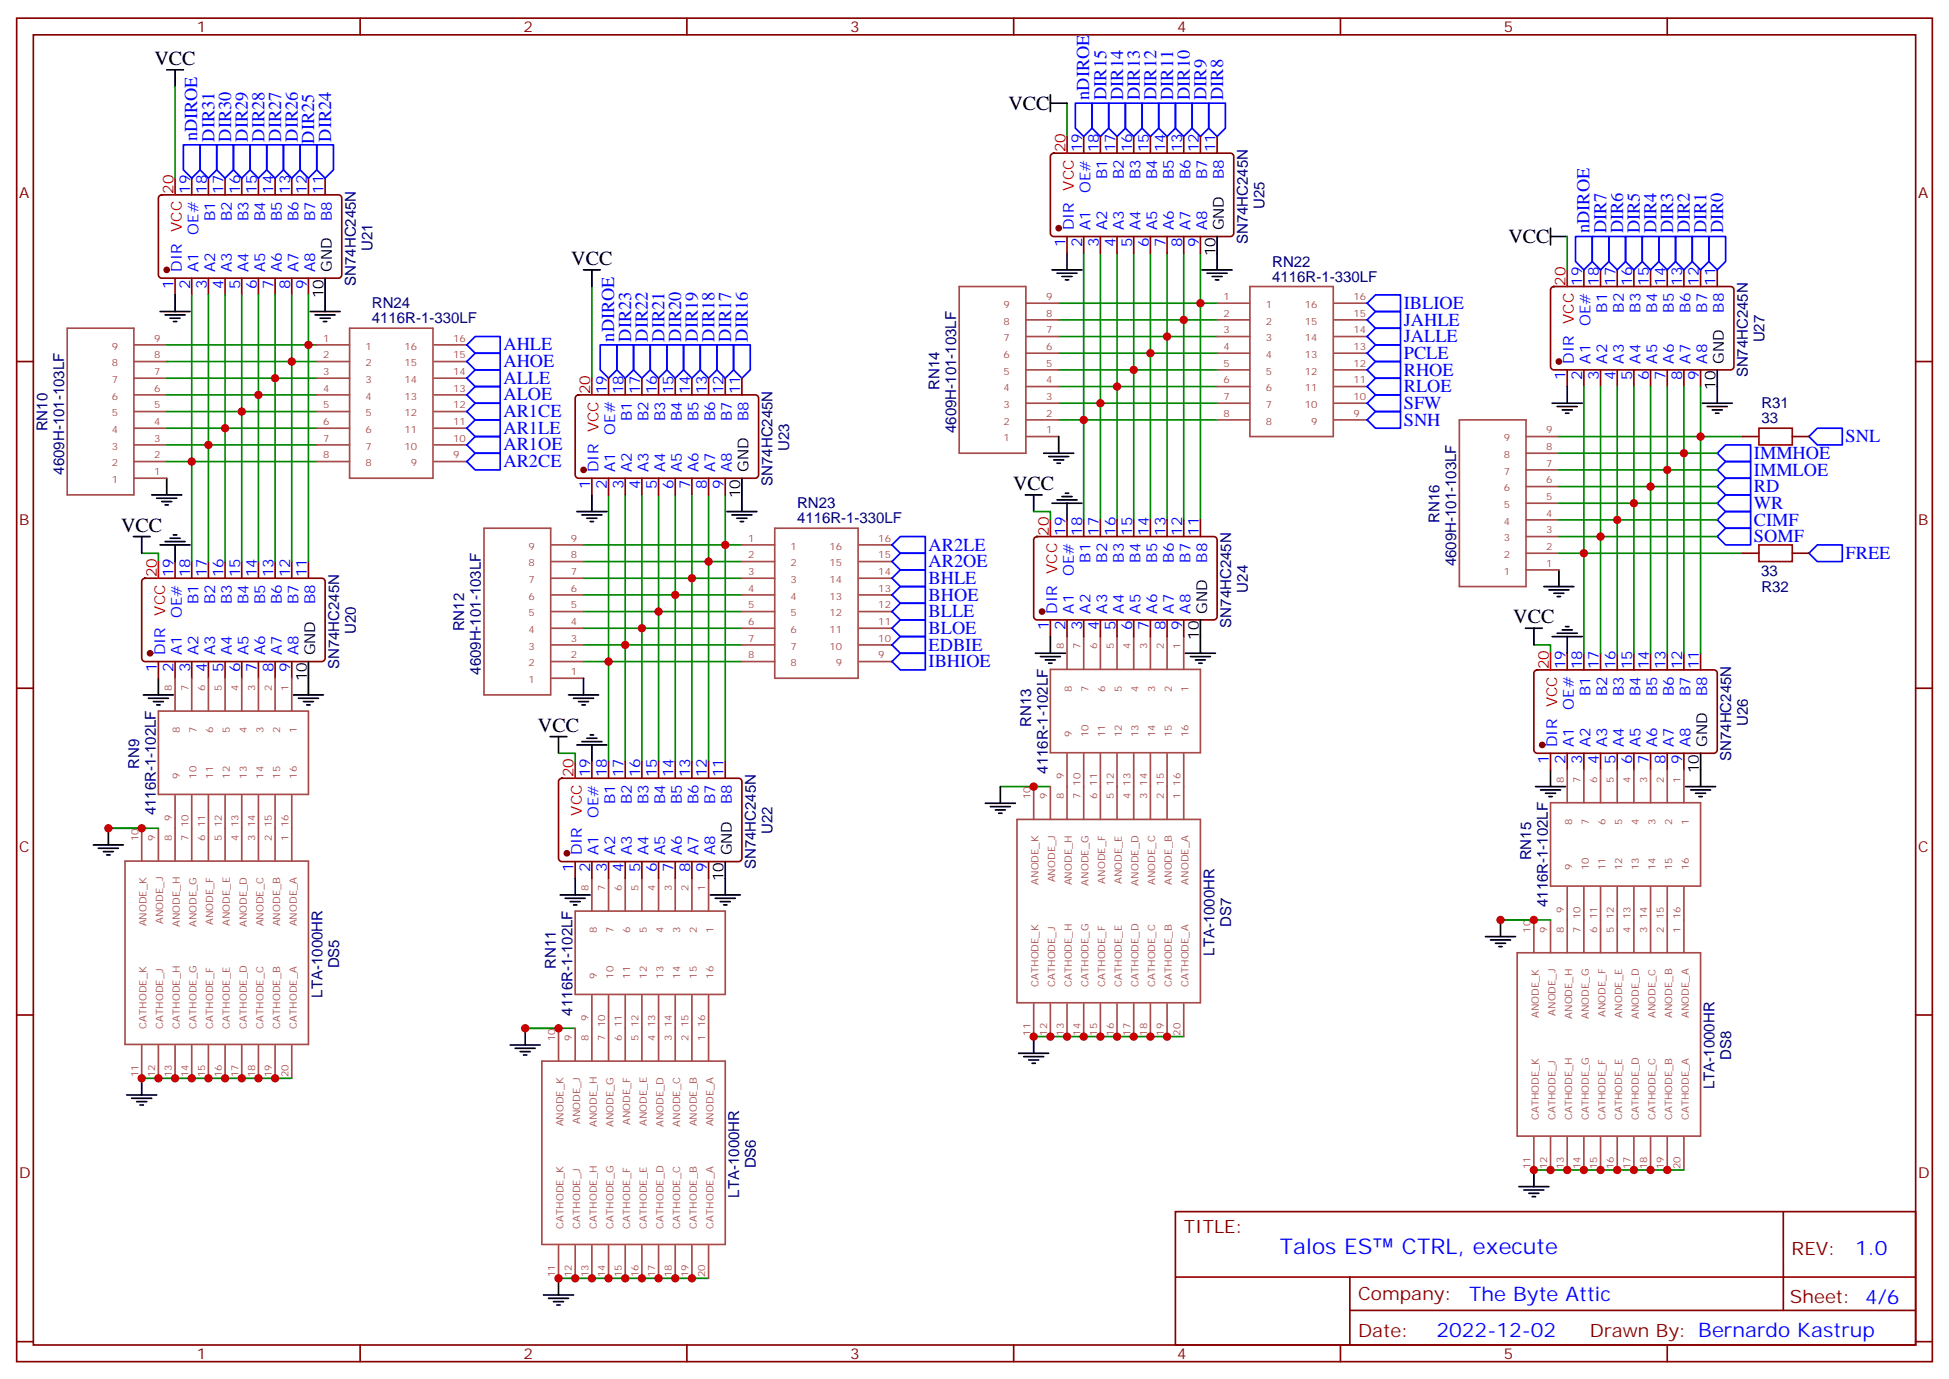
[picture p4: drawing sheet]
<svg xmlns="http://www.w3.org/2000/svg" width="412mm" height="292mm" viewBox="0 0 412 292" stroke-linecap="round" stroke-linejoin="round" font-family="sans-serif">
<defs><g id="words">
<g font-size="4.6" fill="#00f">
<text x="270.8" y="265.5">Talos ES</text>
<text x="296.6" y="265.5">CTRL, execute</text>
</g>
<g font-size="4.2">
<text x="32.7" y="13.7">VCC</text>
<text x="213.4" y="23.3">VCC</text>
<text x="319.2" y="51.5">VCC</text>
<text x="120.9" y="56.1">VCC</text>
<text x="214.4" y="103.7">VCC</text>
<text x="25.6" y="112.5">VCC</text>
<text x="320.2" y="131.9">VCC</text>
<text x="113.8" y="154.8">VCC</text>
</g>
<g font-size="4.2" fill="#00f">
<text x="392.5" y="265.7">1.0</text>
<text x="310.9" y="275.3">The Byte Attic</text>
<text x="304" y="283.1">2022-12-02</text>
</g>
<g font-size="3.9" fill="#00f">
<text x="230.5" y="21.1" transform="rotate(-90 230.5 21.1)">nDIROE</text>
<text x="234.1" y="21.1" transform="rotate(-90 234.1 21.1)">DIR15</text>
<text x="237.6" y="21.1" transform="rotate(-90 237.6 21.1)">DIR14</text>
<text x="241.2" y="21.1" transform="rotate(-90 241.2 21.1)">DIR13</text>
<text x="244.7" y="21.1" transform="rotate(-90 244.7 21.1)">DIR12</text>
<text x="248.2" y="21.1" transform="rotate(-90 248.2 21.1)">DIR11</text>
<text x="251.7" y="21.1" transform="rotate(-90 251.7 21.1)">DIR10</text>
<text x="255.3" y="21.1" transform="rotate(-90 255.3 21.1)">DIR9</text>
<text x="258.8" y="21.1" transform="rotate(-90 258.8 21.1)">DIR8</text>
<text x="41.7" y="29.9" transform="rotate(-90 41.7 29.9)">nDIROE</text>
<text x="45.4" y="30" transform="rotate(-90 45.4 30)">DIR31</text>
<text x="48.9" y="30" transform="rotate(-90 48.9 30)">DIR30</text>
<text x="52.4" y="30" transform="rotate(-90 52.4 30)">DIR29</text>
<text x="55.9" y="30" transform="rotate(-90 55.9 30)">DIR28</text>
<text x="59.5" y="30" transform="rotate(-90 59.5 30)">DIR27</text>
<text x="63" y="30" transform="rotate(-90 63 30)">DIR26</text>
<text x="70.1" y="30" transform="rotate(-90 70.1 30)">DIR24</text>
<text x="66.5" y="30.4" transform="rotate(-90 66.5 30.4)">DIR25</text>
<text x="336.3" y="49.3" transform="rotate(-90 336.3 49.3)">nDIROE</text>
<text x="339.9" y="49.4" transform="rotate(-90 339.9 49.4)">DIR7</text>
<text x="343.5" y="49.4" transform="rotate(-90 343.5 49.4)">DIR6</text>
<text x="347" y="49.4" transform="rotate(-90 347 49.4)">DIR5</text>
<text x="350.5" y="49.4" transform="rotate(-90 350.5 49.4)">DIR4</text>
<text x="354" y="49.4" transform="rotate(-90 354 49.4)">DIR3</text>
<text x="357.6" y="49.4" transform="rotate(-90 357.6 49.4)">DIR2</text>
<text x="361.1" y="49.4" transform="rotate(-90 361.1 49.4)">DIR1</text>
<text x="364.6" y="49.4" transform="rotate(-90 364.6 49.4)">DIR0</text>
<text x="297" y="65.4">IBLIOE</text>
<text x="297" y="68.9">JAHLE</text>
<text x="106.5" y="77.7">AHOE</text>
<text x="106.5" y="74.2">AHLE</text>
<text x="129.9" y="72.3" transform="rotate(-90 129.9 72.3)">nDIROE</text>
<text x="133.6" y="72.3" transform="rotate(-90 133.6 72.3)">DIR23</text>
<text x="137.1" y="72.3" transform="rotate(-90 137.1 72.3)">DIR22</text>
<text x="140.6" y="72.3" transform="rotate(-90 140.6 72.3)">DIR21</text>
<text x="144.1" y="72.3" transform="rotate(-90 144.1 72.3)">DIR20</text>
<text x="147.7" y="72.3" transform="rotate(-90 147.7 72.3)">DIR19</text>
<text x="151.2" y="72.3" transform="rotate(-90 151.2 72.3)">DIR18</text>
<text x="154.7" y="72.3" transform="rotate(-90 154.7 72.3)">DIR17</text>
<text x="158.3" y="72.3" transform="rotate(-90 158.3 72.3)">DIR16</text>
<text x="297" y="72.5">JALLE</text>
<text x="297" y="76">PCLE</text>
<text x="106.5" y="81.2">ALLE</text>
<text x="297" y="79.5">RHOE</text>
<text x="297" y="83.1">RLOE</text>
<text x="106.5" y="84.7">ALOE</text>
<text x="106.5" y="88.3">AR1CE</text>
<text x="297" y="86.6">SFW</text>
<text x="106.5" y="91.8">AR1LE</text>
<text x="106.5" y="95.3">AR1OE</text>
<text x="297" y="90.1">SNH</text>
<text x="390.5" y="93.6">SNL</text>
<text x="106.5" y="98.8">AR2CE</text>
<text x="371.1" y="97.2">IMMHOE</text>
<text x="371.1" y="100.7">IMMLOE</text>
<text x="371.1" y="107.7">WR</text>
<text x="371.1" y="104.2">RD</text>
<text x="371.1" y="111.3">CIMF</text>
<text x="196.5" y="116.6">AR2LE</text>
<text x="371.1" y="114.8">SOMF</text>
<text x="390.5" y="118.3">FREE</text>
<text x="196.5" y="120.1">AR2OE</text>
<text x="196.5" y="123.6">BHLE</text>
<text x="196.5" y="127.2">BHOE</text>
<text x="196.5" y="130.7">BLLE</text>
<text x="196.5" y="134.2">BLOE</text>
<text x="196.5" y="137.7">EDBIE</text>
<text x="196.5" y="141.3">IBHIOE</text>
</g>
<g font-size="3.9" fill="#800">
<text x="250.5" y="261">TITLE:</text>
<text x="379.1" y="265.7">REV:</text>
<text x="287.4" y="275.2">Company:</text>
<text x="378.7" y="275.8">Sheet: 4/6</text>
<text x="287.4" y="282.9">Date:</text>
<text x="336.4" y="283">Drawn By: Bernardo Kastrup</text>
</g>
<g font-size="3.2" fill="#800">
<text x="41.6" y="6.8">1</text>
<text x="110.8" y="6.8">2</text>
<text x="179.9" y="6.8">3</text>
<text x="249.1" y="6.8">4</text>
<text x="318.2" y="6.8">5</text>
<text x="4.1" y="41.9">A</text>
<text x="405.9" y="41.9">A</text>
<text x="4.1" y="111.1">B</text>
<text x="405.9" y="111.1">B</text>
<text x="4.1" y="180.2">C</text>
<text x="405.9" y="180.2">C</text>
<text x="4.1" y="249.4">D</text>
<text x="405.9" y="249.4">D</text>
<text x="41.6" y="287.7">1</text>
<text x="110.8" y="287.7">2</text>
<text x="179.9" y="287.7">3</text>
<text x="249.1" y="287.7">4</text>
<text x="318.2" y="287.7">5</text>
</g>
<g font-size="3.2" fill="#f00">
<text x="225.4" y="32.2" transform="rotate(-90 225.4 32.2)">20</text>
<text x="36.7" y="41.1" transform="rotate(-90 36.7 41.1)">20</text>
<text x="227.2" y="40.3" transform="rotate(-90 227.2 40.3)">VCC</text>
<text x="38.5" y="49.1" transform="rotate(-90 38.5 49.1)">VCC</text>
<text x="331.3" y="60.5" transform="rotate(-90 331.3 60.5)">20</text>
<text x="333" y="68.5" transform="rotate(-90 333 68.5)">VCC</text>
<text x="124.9" y="83.4" transform="rotate(-90 124.9 83.4)">20</text>
<text x="126.6" y="91.5" transform="rotate(-90 126.6 91.5)">VCC</text>
<text x="221.9" y="113.4" transform="rotate(-90 221.9 113.4)">20</text>
<text x="33.2" y="122.2" transform="rotate(-90 33.2 122.2)">20</text>
<text x="223.7" y="121.5" transform="rotate(-90 223.7 121.5)">VCC</text>
<text x="34.9" y="130.3" transform="rotate(-90 34.9 130.3)">VCC</text>
<text x="327.7" y="141.6" transform="rotate(-90 327.7 141.6)">20</text>
<text x="329.5" y="149.7" transform="rotate(-90 329.5 149.7)">VCC</text>
<text x="121.4" y="164.5" transform="rotate(-90 121.4 164.5)">20</text>
<text x="123.1" y="172.6" transform="rotate(-90 123.1 172.6)">VCC</text>
</g>
<g font-size="3.2" fill="#00f">
<text x="229" y="32.2" transform="rotate(-90 229 32.2)">19</text>
<text x="232.5" y="32.2" transform="rotate(-90 232.5 32.2)">18</text>
<text x="236" y="32.2" transform="rotate(-90 236 32.2)">17</text>
<text x="239.5" y="32.2" transform="rotate(-90 239.5 32.2)">16</text>
<text x="243.1" y="32.2" transform="rotate(-90 243.1 32.2)">15</text>
<text x="246.6" y="32.2" transform="rotate(-90 246.6 32.2)">14</text>
<text x="250.1" y="32.2" transform="rotate(-90 250.1 32.2)">13</text>
<text x="253.6" y="32.2" transform="rotate(-90 253.6 32.2)">12</text>
<text x="257.2" y="32.2" transform="rotate(-90 257.2 32.2)">11</text>
<text x="40.2" y="41.1" transform="rotate(-90 40.2 41.1)">19</text>
<text x="43.7" y="41.1" transform="rotate(-90 43.7 41.1)">18</text>
<text x="47.3" y="41.1" transform="rotate(-90 47.3 41.1)">17</text>
<text x="50.8" y="41.1" transform="rotate(-90 50.8 41.1)">16</text>
<text x="54.3" y="41.1" transform="rotate(-90 54.3 41.1)">15</text>
<text x="57.9" y="41.1" transform="rotate(-90 57.9 41.1)">14</text>
<text x="61.4" y="41.1" transform="rotate(-90 61.4 41.1)">13</text>
<text x="64.9" y="41.1" transform="rotate(-90 64.9 41.1)">12</text>
<text x="68.4" y="41.1" transform="rotate(-90 68.4 41.1)">11</text>
<text x="230.7" y="40.8" transform="rotate(-90 230.7 40.8)">OE#</text>
<text x="234.2" y="37.9" transform="rotate(-90 234.2 37.9)">B1</text>
<text x="237.8" y="37.9" transform="rotate(-90 237.8 37.9)">B2</text>
<text x="241.3" y="37.9" transform="rotate(-90 241.3 37.9)">B3</text>
<text x="244.8" y="37.9" transform="rotate(-90 244.8 37.9)">B4</text>
<text x="248.4" y="37.9" transform="rotate(-90 248.4 37.9)">B5</text>
<text x="251.9" y="37.9" transform="rotate(-90 251.9 37.9)">B6</text>
<text x="255.4" y="37.9" transform="rotate(-90 255.4 37.9)">B7</text>
<text x="258.9" y="37.9" transform="rotate(-90 258.9 37.9)">B8</text>
<text x="45.5" y="46.7" transform="rotate(-90 45.5 46.7)">B1</text>
<text x="49" y="46.7" transform="rotate(-90 49 46.7)">B2</text>
<text x="52.6" y="46.7" transform="rotate(-90 52.6 46.7)">B3</text>
<text x="56.1" y="46.7" transform="rotate(-90 56.1 46.7)">B4</text>
<text x="59.6" y="46.7" transform="rotate(-90 59.6 46.7)">B5</text>
<text x="63.1" y="46.7" transform="rotate(-90 63.1 46.7)">B6</text>
<text x="66.7" y="46.7" transform="rotate(-90 66.7 46.7)">B7</text>
<text x="70.2" y="46.7" transform="rotate(-90 70.2 46.7)">B8</text>
<text x="42" y="49.6" transform="rotate(-90 42 49.6)">OE#</text>
<text x="225.4" y="52.3" transform="rotate(-90 225.4 52.3)">1</text>
<text x="227.2" y="48.8" transform="rotate(-90 227.2 48.8)">DIR</text>
<text x="229" y="52.3" transform="rotate(-90 229 52.3)">2</text>
<text x="230.7" y="48.8" transform="rotate(-90 230.7 48.8)">A1</text>
<text x="232.5" y="52.3" transform="rotate(-90 232.5 52.3)">3</text>
<text x="234.2" y="48.8" transform="rotate(-90 234.2 48.8)">A2</text>
<text x="236" y="52.3" transform="rotate(-90 236 52.3)">4</text>
<text x="237.8" y="48.8" transform="rotate(-90 237.8 48.8)">A3</text>
<text x="239.5" y="52.3" transform="rotate(-90 239.5 52.3)">5</text>
<text x="241.3" y="48.8" transform="rotate(-90 241.3 48.8)">A4</text>
<text x="243.1" y="52.3" transform="rotate(-90 243.1 52.3)">6</text>
<text x="244.8" y="48.8" transform="rotate(-90 244.8 48.8)">A5</text>
<text x="246.6" y="52.3" transform="rotate(-90 246.6 52.3)">7</text>
<text x="248.4" y="48.8" transform="rotate(-90 248.4 48.8)">A6</text>
<text x="250.1" y="52.3" transform="rotate(-90 250.1 52.3)">8</text>
<text x="251.9" y="48.8" transform="rotate(-90 251.9 48.8)">A7</text>
<text x="253.6" y="52.3" transform="rotate(-90 253.6 52.3)">9</text>
<text x="255.4" y="48.8" transform="rotate(-90 255.4 48.8)">A8</text>
<text x="38.5" y="57.6" transform="rotate(-90 38.5 57.6)">DIR</text>
<text x="42" y="57.6" transform="rotate(-90 42 57.6)">A1</text>
<text x="45.5" y="57.6" transform="rotate(-90 45.5 57.6)">A2</text>
<text x="49" y="57.6" transform="rotate(-90 49 57.6)">A3</text>
<text x="52.6" y="57.6" transform="rotate(-90 52.6 57.6)">A4</text>
<text x="56.1" y="57.6" transform="rotate(-90 56.1 57.6)">A5</text>
<text x="59.6" y="57.6" transform="rotate(-90 59.6 57.6)">A6</text>
<text x="63.1" y="57.6" transform="rotate(-90 63.1 57.6)">A7</text>
<text x="66.7" y="57.6" transform="rotate(-90 66.7 57.6)">A8</text>
<text x="36.7" y="61.1" transform="rotate(-90 36.7 61.1)">1</text>
<text x="40.2" y="61.1" transform="rotate(-90 40.2 61.1)">2</text>
<text x="43.7" y="61.1" transform="rotate(-90 43.7 61.1)">3</text>
<text x="47.3" y="61.1" transform="rotate(-90 47.3 61.1)">4</text>
<text x="50.8" y="61.1" transform="rotate(-90 50.8 61.1)">5</text>
<text x="54.3" y="61.1" transform="rotate(-90 54.3 61.1)">6</text>
<text x="57.9" y="61.1" transform="rotate(-90 57.9 61.1)">7</text>
<text x="61.4" y="61.1" transform="rotate(-90 61.4 61.1)">8</text>
<text x="64.9" y="61.1" transform="rotate(-90 64.9 61.1)">9</text>
<text x="334.8" y="60.5" transform="rotate(-90 334.8 60.5)">19</text>
<text x="338.3" y="60.5" transform="rotate(-90 338.3 60.5)">18</text>
<text x="341.8" y="60.5" transform="rotate(-90 341.8 60.5)">17</text>
<text x="345.4" y="60.5" transform="rotate(-90 345.4 60.5)">16</text>
<text x="348.9" y="60.5" transform="rotate(-90 348.9 60.5)">15</text>
<text x="352.4" y="60.5" transform="rotate(-90 352.4 60.5)">14</text>
<text x="356" y="60.5" transform="rotate(-90 356 60.5)">13</text>
<text x="359.5" y="60.5" transform="rotate(-90 359.5 60.5)">12</text>
<text x="363" y="60.5" transform="rotate(-90 363 60.5)">11</text>
<text x="336.5" y="69" transform="rotate(-90 336.5 69)">OE#</text>
<text x="340.1" y="66.1" transform="rotate(-90 340.1 66.1)">B1</text>
<text x="343.6" y="66.1" transform="rotate(-90 343.6 66.1)">B2</text>
<text x="347.1" y="66.1" transform="rotate(-90 347.1 66.1)">B3</text>
<text x="350.7" y="66.1" transform="rotate(-90 350.7 66.1)">B4</text>
<text x="354.2" y="66.1" transform="rotate(-90 354.2 66.1)">B5</text>
<text x="357.7" y="66.1" transform="rotate(-90 357.7 66.1)">B6</text>
<text x="361.2" y="66.1" transform="rotate(-90 361.2 66.1)">B7</text>
<text x="364.8" y="66.1" transform="rotate(-90 364.8 66.1)">B8</text>
<text x="333" y="77" transform="rotate(-90 333 77)">DIR</text>
<text x="336.5" y="77" transform="rotate(-90 336.5 77)">A1</text>
<text x="340.1" y="77" transform="rotate(-90 340.1 77)">A2</text>
<text x="343.6" y="77" transform="rotate(-90 343.6 77)">A3</text>
<text x="347.1" y="77" transform="rotate(-90 347.1 77)">A4</text>
<text x="350.7" y="77" transform="rotate(-90 350.7 77)">A5</text>
<text x="354.2" y="77" transform="rotate(-90 354.2 77)">A6</text>
<text x="357.7" y="77" transform="rotate(-90 357.7 77)">A7</text>
<text x="361.2" y="77" transform="rotate(-90 361.2 77)">A8</text>
<text x="128.4" y="83.4" transform="rotate(-90 128.4 83.4)">19</text>
<text x="131.9" y="83.4" transform="rotate(-90 131.9 83.4)">18</text>
<text x="135.5" y="83.4" transform="rotate(-90 135.5 83.4)">17</text>
<text x="139" y="83.4" transform="rotate(-90 139 83.4)">16</text>
<text x="142.5" y="83.4" transform="rotate(-90 142.5 83.4)">15</text>
<text x="146" y="83.4" transform="rotate(-90 146 83.4)">14</text>
<text x="149.6" y="83.4" transform="rotate(-90 149.6 83.4)">13</text>
<text x="153.1" y="83.4" transform="rotate(-90 153.1 83.4)">12</text>
<text x="156.6" y="83.4" transform="rotate(-90 156.6 83.4)">11</text>
<text x="331.3" y="80.5" transform="rotate(-90 331.3 80.5)">1</text>
<text x="334.8" y="80.5" transform="rotate(-90 334.8 80.5)">2</text>
<text x="338.3" y="80.5" transform="rotate(-90 338.3 80.5)">3</text>
<text x="341.8" y="80.5" transform="rotate(-90 341.8 80.5)">4</text>
<text x="345.4" y="80.5" transform="rotate(-90 345.4 80.5)">5</text>
<text x="348.9" y="80.5" transform="rotate(-90 348.9 80.5)">6</text>
<text x="352.4" y="80.5" transform="rotate(-90 352.4 80.5)">7</text>
<text x="356" y="80.5" transform="rotate(-90 356 80.5)">8</text>
<text x="359.5" y="80.5" transform="rotate(-90 359.5 80.5)">9</text>
<text x="133.7" y="89.1" transform="rotate(-90 133.7 89.1)">B1</text>
<text x="137.2" y="89.1" transform="rotate(-90 137.2 89.1)">B2</text>
<text x="140.8" y="89.1" transform="rotate(-90 140.8 89.1)">B3</text>
<text x="144.3" y="89.1" transform="rotate(-90 144.3 89.1)">B4</text>
<text x="147.8" y="89.1" transform="rotate(-90 147.8 89.1)">B5</text>
<text x="151.3" y="89.1" transform="rotate(-90 151.3 89.1)">B6</text>
<text x="154.9" y="89.1" transform="rotate(-90 154.9 89.1)">B7</text>
<text x="158.4" y="89.1" transform="rotate(-90 158.4 89.1)">B8</text>
<text x="130.2" y="92" transform="rotate(-90 130.2 92)">OE#</text>
<text x="126.6" y="99.9" transform="rotate(-90 126.6 99.9)">DIR</text>
<text x="130.2" y="99.9" transform="rotate(-90 130.2 99.9)">A1</text>
<text x="133.7" y="99.9" transform="rotate(-90 133.7 99.9)">A2</text>
<text x="137.2" y="99.9" transform="rotate(-90 137.2 99.9)">A3</text>
<text x="140.8" y="99.9" transform="rotate(-90 140.8 99.9)">A4</text>
<text x="144.3" y="99.9" transform="rotate(-90 144.3 99.9)">A5</text>
<text x="147.8" y="99.9" transform="rotate(-90 147.8 99.9)">A6</text>
<text x="151.3" y="99.9" transform="rotate(-90 151.3 99.9)">A7</text>
<text x="154.9" y="99.9" transform="rotate(-90 154.9 99.9)">A8</text>
<text x="124.9" y="103.4" transform="rotate(-90 124.9 103.4)">1</text>
<text x="128.4" y="103.4" transform="rotate(-90 128.4 103.4)">2</text>
<text x="131.9" y="103.4" transform="rotate(-90 131.9 103.4)">3</text>
<text x="135.5" y="103.4" transform="rotate(-90 135.5 103.4)">4</text>
<text x="139" y="103.4" transform="rotate(-90 139 103.4)">5</text>
<text x="142.5" y="103.4" transform="rotate(-90 142.5 103.4)">6</text>
<text x="146" y="103.4" transform="rotate(-90 146 103.4)">7</text>
<text x="149.6" y="103.4" transform="rotate(-90 149.6 103.4)">8</text>
<text x="153.1" y="103.4" transform="rotate(-90 153.1 103.4)">9</text>
<text x="225.4" y="113.4" transform="rotate(-90 225.4 113.4)">19</text>
<text x="229" y="113.4" transform="rotate(-90 229 113.4)">18</text>
<text x="232.5" y="113.4" transform="rotate(-90 232.5 113.4)">17</text>
<text x="236" y="113.4" transform="rotate(-90 236 113.4)">16</text>
<text x="239.5" y="113.4" transform="rotate(-90 239.5 113.4)">15</text>
<text x="243.1" y="113.4" transform="rotate(-90 243.1 113.4)">14</text>
<text x="246.6" y="113.4" transform="rotate(-90 246.6 113.4)">13</text>
<text x="250.1" y="113.4" transform="rotate(-90 250.1 113.4)">12</text>
<text x="253.6" y="113.4" transform="rotate(-90 253.6 113.4)">11</text>
<text x="230.7" y="119.1" transform="rotate(-90 230.7 119.1)">B1</text>
<text x="234.2" y="119.1" transform="rotate(-90 234.2 119.1)">B2</text>
<text x="237.8" y="119.1" transform="rotate(-90 237.8 119.1)">B3</text>
<text x="241.3" y="119.1" transform="rotate(-90 241.3 119.1)">B4</text>
<text x="244.8" y="119.1" transform="rotate(-90 244.8 119.1)">B5</text>
<text x="248.4" y="119.1" transform="rotate(-90 248.4 119.1)">B6</text>
<text x="251.9" y="119.1" transform="rotate(-90 251.9 119.1)">B7</text>
<text x="255.4" y="119.1" transform="rotate(-90 255.4 119.1)">B8</text>
<text x="36.7" y="122.2" transform="rotate(-90 36.7 122.2)">19</text>
<text x="40.2" y="122.2" transform="rotate(-90 40.2 122.2)">18</text>
<text x="43.7" y="122.2" transform="rotate(-90 43.7 122.2)">17</text>
<text x="47.3" y="122.2" transform="rotate(-90 47.3 122.2)">16</text>
<text x="50.8" y="122.2" transform="rotate(-90 50.8 122.2)">15</text>
<text x="54.3" y="122.2" transform="rotate(-90 54.3 122.2)">14</text>
<text x="57.9" y="122.2" transform="rotate(-90 57.9 122.2)">13</text>
<text x="61.4" y="122.2" transform="rotate(-90 61.4 122.2)">12</text>
<text x="64.9" y="122.2" transform="rotate(-90 64.9 122.2)">11</text>
<text x="227.2" y="122" transform="rotate(-90 227.2 122)">OE#</text>
<text x="38.5" y="130.8" transform="rotate(-90 38.5 130.8)">OE#</text>
<text x="42" y="127.9" transform="rotate(-90 42 127.9)">B1</text>
<text x="45.5" y="127.9" transform="rotate(-90 45.5 127.9)">B2</text>
<text x="49" y="127.9" transform="rotate(-90 49 127.9)">B3</text>
<text x="52.6" y="127.9" transform="rotate(-90 52.6 127.9)">B4</text>
<text x="56.1" y="127.9" transform="rotate(-90 56.1 127.9)">B5</text>
<text x="59.6" y="127.9" transform="rotate(-90 59.6 127.9)">B6</text>
<text x="63.1" y="127.9" transform="rotate(-90 63.1 127.9)">B7</text>
<text x="66.7" y="127.9" transform="rotate(-90 66.7 127.9)">B8</text>
<text x="223.7" y="129.9" transform="rotate(-90 223.7 129.9)">DIR</text>
<text x="227.2" y="129.9" transform="rotate(-90 227.2 129.9)">A1</text>
<text x="230.7" y="129.9" transform="rotate(-90 230.7 129.9)">A2</text>
<text x="234.2" y="129.9" transform="rotate(-90 234.2 129.9)">A3</text>
<text x="237.8" y="129.9" transform="rotate(-90 237.8 129.9)">A4</text>
<text x="241.3" y="129.9" transform="rotate(-90 241.3 129.9)">A5</text>
<text x="244.8" y="129.9" transform="rotate(-90 244.8 129.9)">A6</text>
<text x="248.4" y="129.9" transform="rotate(-90 248.4 129.9)">A7</text>
<text x="251.9" y="129.9" transform="rotate(-90 251.9 129.9)">A8</text>
<text x="221.9" y="133.4" transform="rotate(-90 221.9 133.4)">1</text>
<text x="225.4" y="133.4" transform="rotate(-90 225.4 133.4)">2</text>
<text x="229" y="133.4" transform="rotate(-90 229 133.4)">3</text>
<text x="232.5" y="133.4" transform="rotate(-90 232.5 133.4)">4</text>
<text x="236" y="133.4" transform="rotate(-90 236 133.4)">5</text>
<text x="239.5" y="133.4" transform="rotate(-90 239.5 133.4)">6</text>
<text x="243.1" y="133.4" transform="rotate(-90 243.1 133.4)">7</text>
<text x="246.6" y="133.4" transform="rotate(-90 246.6 133.4)">8</text>
<text x="250.1" y="133.4" transform="rotate(-90 250.1 133.4)">9</text>
<text x="33.2" y="142.2" transform="rotate(-90 33.2 142.2)">1</text>
<text x="34.9" y="138.7" transform="rotate(-90 34.9 138.7)">DIR</text>
<text x="36.7" y="142.2" transform="rotate(-90 36.7 142.2)">2</text>
<text x="38.5" y="138.7" transform="rotate(-90 38.5 138.7)">A1</text>
<text x="40.2" y="142.2" transform="rotate(-90 40.2 142.2)">3</text>
<text x="42" y="138.7" transform="rotate(-90 42 138.7)">A2</text>
<text x="43.7" y="142.2" transform="rotate(-90 43.7 142.2)">4</text>
<text x="45.5" y="138.7" transform="rotate(-90 45.5 138.7)">A3</text>
<text x="47.3" y="142.2" transform="rotate(-90 47.3 142.2)">5</text>
<text x="49" y="138.7" transform="rotate(-90 49 138.7)">A4</text>
<text x="50.8" y="142.2" transform="rotate(-90 50.8 142.2)">6</text>
<text x="52.6" y="138.7" transform="rotate(-90 52.6 138.7)">A5</text>
<text x="54.3" y="142.2" transform="rotate(-90 54.3 142.2)">7</text>
<text x="56.1" y="138.7" transform="rotate(-90 56.1 138.7)">A6</text>
<text x="57.9" y="142.2" transform="rotate(-90 57.9 142.2)">8</text>
<text x="59.6" y="138.7" transform="rotate(-90 59.6 138.7)">A7</text>
<text x="61.4" y="142.2" transform="rotate(-90 61.4 142.2)">9</text>
<text x="63.1" y="138.7" transform="rotate(-90 63.1 138.7)">A8</text>
<text x="331.3" y="141.6" transform="rotate(-90 331.3 141.6)">19</text>
<text x="334.8" y="141.6" transform="rotate(-90 334.8 141.6)">18</text>
<text x="338.3" y="141.6" transform="rotate(-90 338.3 141.6)">17</text>
<text x="341.8" y="141.6" transform="rotate(-90 341.8 141.6)">16</text>
<text x="345.4" y="141.6" transform="rotate(-90 345.4 141.6)">15</text>
<text x="348.9" y="141.6" transform="rotate(-90 348.9 141.6)">14</text>
<text x="352.4" y="141.6" transform="rotate(-90 352.4 141.6)">13</text>
<text x="356" y="141.6" transform="rotate(-90 356 141.6)">12</text>
<text x="359.5" y="141.6" transform="rotate(-90 359.5 141.6)">11</text>
<text x="336.5" y="147.3" transform="rotate(-90 336.5 147.3)">B1</text>
<text x="340.1" y="147.3" transform="rotate(-90 340.1 147.3)">B2</text>
<text x="343.6" y="147.3" transform="rotate(-90 343.6 147.3)">B3</text>
<text x="347.1" y="147.3" transform="rotate(-90 347.1 147.3)">B4</text>
<text x="350.7" y="147.3" transform="rotate(-90 350.7 147.3)">B5</text>
<text x="354.2" y="147.3" transform="rotate(-90 354.2 147.3)">B6</text>
<text x="357.7" y="147.3" transform="rotate(-90 357.7 147.3)">B7</text>
<text x="361.2" y="147.3" transform="rotate(-90 361.2 147.3)">B8</text>
<text x="333" y="150.2" transform="rotate(-90 333 150.2)">OE#</text>
<text x="327.7" y="161.6" transform="rotate(-90 327.7 161.6)">1</text>
<text x="329.5" y="158.1" transform="rotate(-90 329.5 158.1)">DIR</text>
<text x="331.3" y="161.6" transform="rotate(-90 331.3 161.6)">2</text>
<text x="333" y="158.1" transform="rotate(-90 333 158.1)">A1</text>
<text x="334.8" y="161.6" transform="rotate(-90 334.8 161.6)">3</text>
<text x="336.5" y="158.1" transform="rotate(-90 336.5 158.1)">A2</text>
<text x="338.3" y="161.6" transform="rotate(-90 338.3 161.6)">4</text>
<text x="340.1" y="158.1" transform="rotate(-90 340.1 158.1)">A3</text>
<text x="341.8" y="161.6" transform="rotate(-90 341.8 161.6)">5</text>
<text x="343.6" y="158.1" transform="rotate(-90 343.6 158.1)">A4</text>
<text x="345.4" y="161.6" transform="rotate(-90 345.4 161.6)">6</text>
<text x="347.1" y="158.1" transform="rotate(-90 347.1 158.1)">A5</text>
<text x="348.9" y="161.6" transform="rotate(-90 348.9 161.6)">7</text>
<text x="350.7" y="158.1" transform="rotate(-90 350.7 158.1)">A6</text>
<text x="352.4" y="161.6" transform="rotate(-90 352.4 161.6)">8</text>
<text x="354.2" y="158.1" transform="rotate(-90 354.2 158.1)">A7</text>
<text x="356" y="161.6" transform="rotate(-90 356 161.6)">9</text>
<text x="357.7" y="158.1" transform="rotate(-90 357.7 158.1)">A8</text>
<text x="124.9" y="164.5" transform="rotate(-90 124.9 164.5)">19</text>
<text x="128.4" y="164.5" transform="rotate(-90 128.4 164.5)">18</text>
<text x="131.9" y="164.5" transform="rotate(-90 131.9 164.5)">17</text>
<text x="135.5" y="164.5" transform="rotate(-90 135.5 164.5)">16</text>
<text x="139" y="164.5" transform="rotate(-90 139 164.5)">15</text>
<text x="142.5" y="164.5" transform="rotate(-90 142.5 164.5)">14</text>
<text x="146" y="164.5" transform="rotate(-90 146 164.5)">13</text>
<text x="149.6" y="164.5" transform="rotate(-90 149.6 164.5)">12</text>
<text x="153.1" y="164.5" transform="rotate(-90 153.1 164.5)">11</text>
<text x="126.6" y="173.1" transform="rotate(-90 126.6 173.1)">OE#</text>
<text x="130.2" y="170.2" transform="rotate(-90 130.2 170.2)">B1</text>
<text x="133.7" y="170.2" transform="rotate(-90 133.7 170.2)">B2</text>
<text x="137.2" y="170.2" transform="rotate(-90 137.2 170.2)">B3</text>
<text x="140.8" y="170.2" transform="rotate(-90 140.8 170.2)">B4</text>
<text x="144.3" y="170.2" transform="rotate(-90 144.3 170.2)">B5</text>
<text x="147.8" y="170.2" transform="rotate(-90 147.8 170.2)">B6</text>
<text x="151.3" y="170.2" transform="rotate(-90 151.3 170.2)">B7</text>
<text x="154.9" y="170.2" transform="rotate(-90 154.9 170.2)">B8</text>
<text x="121.4" y="184.5" transform="rotate(-90 121.4 184.5)">1</text>
<text x="123.1" y="181" transform="rotate(-90 123.1 181)">DIR</text>
<text x="124.9" y="184.5" transform="rotate(-90 124.9 184.5)">2</text>
<text x="126.6" y="181" transform="rotate(-90 126.6 181)">A1</text>
<text x="128.4" y="184.5" transform="rotate(-90 128.4 184.5)">3</text>
<text x="130.2" y="181" transform="rotate(-90 130.2 181)">A2</text>
<text x="131.9" y="184.5" transform="rotate(-90 131.9 184.5)">4</text>
<text x="133.7" y="181" transform="rotate(-90 133.7 181)">A3</text>
<text x="135.5" y="184.5" transform="rotate(-90 135.5 184.5)">5</text>
<text x="137.2" y="181" transform="rotate(-90 137.2 181)">A4</text>
<text x="139" y="184.5" transform="rotate(-90 139 184.5)">6</text>
<text x="140.8" y="181" transform="rotate(-90 140.8 181)">A5</text>
<text x="142.5" y="184.5" transform="rotate(-90 142.5 184.5)">7</text>
<text x="144.3" y="181" transform="rotate(-90 144.3 181)">A6</text>
<text x="146" y="184.5" transform="rotate(-90 146 184.5)">8</text>
<text x="147.8" y="181" transform="rotate(-90 147.8 181)">A7</text>
<text x="149.6" y="184.5" transform="rotate(-90 149.6 184.5)">9</text>
<text x="151.3" y="181" transform="rotate(-90 151.3 181)">A8</text>
</g>
<g font-size="3.2" fill="#000080">
<text x="267.6" y="44.3" transform="rotate(-90 267.6 44.3)">U25</text>
<text x="78.8" y="53.1" transform="rotate(-90 78.8 53.1)">U21</text>
<text x="264" y="51.7" transform="rotate(-90 264 51.7)">SN74HC245N</text>
<text x="269.2" y="59.6">4116R-1-330LF</text>
<text x="269.2" y="56.5">RN22</text>
<text x="75.3" y="60.5" transform="rotate(-90 75.3 60.5)">SN74HC245N</text>
<text x="78.7" y="65.3">RN24</text>
<text x="78.7" y="68.4">4116R-1-330LF</text>
<text x="373.4" y="72.5" transform="rotate(-90 373.4 72.5)">U27</text>
<text x="198.8" y="82.5" transform="rotate(-90 198.8 82.5)">RN14</text>
<text x="369.9" y="79.9" transform="rotate(-90 369.9 79.9)">SN74HC245N</text>
<text x="372.7" y="89.6">33</text>
<text x="372.7" y="86.4">R31</text>
<text x="10" y="91.3" transform="rotate(-90 10 91.3)">RN10</text>
<text x="167" y="95.4" transform="rotate(-90 167 95.4)">U23</text>
<text x="202.3" y="91.6" transform="rotate(-90 202.3 91.6)">4609H-101-103LF</text>
<text x="13.6" y="100.5" transform="rotate(-90 13.6 100.5)">4609H-101-103LF</text>
<text x="163.5" y="102.8" transform="rotate(-90 163.5 102.8)">SN74HC245N</text>
<text x="168.7" y="107.6">RN23</text>
<text x="168.6" y="110.7">4116R-1-330LF</text>
<text x="304.6" y="110.7" transform="rotate(-90 304.6 110.7)">RN16</text>
<text x="308.1" y="119.9" transform="rotate(-90 308.1 119.9)">4609H-101-103LF</text>
<text x="264" y="125.4" transform="rotate(-90 264 125.4)">U24</text>
<text x="372.6" y="121.8">33</text>
<text x="372.7" y="125.4">R32</text>
<text x="75.3" y="134.2" transform="rotate(-90 75.3 134.2)">U20</text>
<text x="98.2" y="133.6" transform="rotate(-90 98.2 133.6)">RN12</text>
<text x="260.5" y="132.8" transform="rotate(-90 260.5 132.8)">SN74HC245N</text>
<text x="71.8" y="141.6" transform="rotate(-90 71.8 141.6)">SN74HC245N</text>
<text x="101.8" y="142.8" transform="rotate(-90 101.8 142.8)">4609H-101-103LF</text>
<text x="218.2" y="153.9" transform="rotate(-90 218.2 153.9)">RN13</text>
<text x="369.9" y="153.6" transform="rotate(-90 369.9 153.6)">U26</text>
<text x="366.3" y="161" transform="rotate(-90 366.3 161)">SN74HC245N</text>
<text x="29.4" y="162.7" transform="rotate(-90 29.4 162.7)">RN9</text>
<text x="221.7" y="163.8" transform="rotate(-90 221.7 163.8)">4116R-1-102LF</text>
<text x="33" y="172.6" transform="rotate(-90 33 172.6)">4116R-1-102LF</text>
<text x="163.5" y="176.6" transform="rotate(-90 163.5 176.6)">U22</text>
<text x="160" y="184" transform="rotate(-90 160 184)">SN74HC245N</text>
<text x="324" y="182.1" transform="rotate(-90 324 182.1)">RN15</text>
<text x="327.5" y="192" transform="rotate(-90 327.5 192)">4116R-1-102LF</text>
<text x="260.5" y="196.1" transform="rotate(-90 260.5 196.1)">DS7</text>
<text x="257" y="202.3" transform="rotate(-90 257 202.3)">LTA-1000HR</text>
<text x="71.8" y="205" transform="rotate(-90 71.8 205)">DS5</text>
<text x="117.6" y="205" transform="rotate(-90 117.6 205)">RN11</text>
<text x="68.2" y="211.1" transform="rotate(-90 68.2 211.1)">LTA-1000HR</text>
<text x="121.2" y="214.9" transform="rotate(-90 121.2 214.9)">4116R-1-102LF</text>
<text x="366.3" y="224.4" transform="rotate(-90 366.3 224.4)">DS8</text>
<text x="362.8" y="230.5" transform="rotate(-90 362.8 230.5)">LTA-1000HR</text>
<text x="160" y="247.3" transform="rotate(-90 160 247.3)">DS6</text>
<text x="156.4" y="253.4" transform="rotate(-90 156.4 253.4)">LTA-1000HR</text>
</g>
<g font-size="3.2">
<text x="258.9" y="48.8" transform="rotate(-90 258.9 48.8)">GND</text>
<text x="70.2" y="57.6" transform="rotate(-90 70.2 57.6)">GND</text>
<text x="257.2" y="54.3" transform="rotate(-90 257.2 54.3)">10</text>
<text x="68.4" y="63.1" transform="rotate(-90 68.4 63.1)">10</text>
<text x="364.8" y="77" transform="rotate(-90 364.8 77)">GND</text>
<text x="363" y="82.5" transform="rotate(-90 363 82.5)">10</text>
<text x="158.4" y="99.9" transform="rotate(-90 158.4 99.9)">GND</text>
<text x="156.6" y="105.4" transform="rotate(-90 156.6 105.4)">10</text>
<text x="255.4" y="129.9" transform="rotate(-90 255.4 129.9)">GND</text>
<text x="253.6" y="135.4" transform="rotate(-90 253.6 135.4)">10</text>
<text x="66.7" y="138.7" transform="rotate(-90 66.7 138.7)">GND</text>
<text x="64.9" y="144.2" transform="rotate(-90 64.9 144.2)">10</text>
<text x="361.2" y="158.1" transform="rotate(-90 361.2 158.1)">GND</text>
<text x="359.5" y="163.6" transform="rotate(-90 359.5 163.6)">10</text>
<text x="154.9" y="181" transform="rotate(-90 154.9 181)">GND</text>
<text x="153.1" y="186.6" transform="rotate(-90 153.1 186.6)">10</text>
</g>
<g font-size="2.1" fill="#a54b4b">
<text x="212.4" y="65.2">9</text>
<text x="221.3" y="63.5">9</text>
<text x="258.9" y="63.5">1</text>
<text x="267.8" y="65.2">1</text>
<text x="276.1" y="65.2">16</text>
<text x="286.4" y="63.5">16</text>
<text x="212.4" y="68.7">8</text>
<text x="221.3" y="70.5">7</text>
<text x="221.3" y="67">8</text>
<text x="258.9" y="67">2</text>
<text x="258.9" y="70.5">3</text>
<text x="267.8" y="68.7">2</text>
<text x="276.1" y="68.7">15</text>
<text x="286.4" y="67">15</text>
<text x="286.4" y="70.5">14</text>
<text x="23.6" y="77.6">8</text>
<text x="23.6" y="74">9</text>
<text x="32.6" y="75.8">8</text>
<text x="32.6" y="72.3">9</text>
<text x="68.4" y="72.3">1</text>
<text x="68.4" y="75.8">2</text>
<text x="77.3" y="74">1</text>
<text x="77.3" y="77.6">2</text>
<text x="85.6" y="74">16</text>
<text x="85.6" y="77.6">15</text>
<text x="95.9" y="72.3">16</text>
<text x="95.9" y="75.8">15</text>
<text x="212.4" y="75.8">6</text>
<text x="212.4" y="72.3">7</text>
<text x="221.3" y="77.6">5</text>
<text x="221.3" y="74.1">6</text>
<text x="258.9" y="74.1">4</text>
<text x="258.9" y="77.6">5</text>
<text x="267.8" y="72.3">3</text>
<text x="267.8" y="75.8">4</text>
<text x="276.1" y="72.3">14</text>
<text x="276.1" y="75.8">13</text>
<text x="286.4" y="74.1">13</text>
<text x="286.4" y="77.6">12</text>
<text x="23.6" y="81.1">7</text>
<text x="32.6" y="82.9">6</text>
<text x="32.6" y="79.4">7</text>
<text x="68.4" y="79.4">3</text>
<text x="68.4" y="82.9">4</text>
<text x="77.3" y="81.1">3</text>
<text x="85.6" y="81.1">14</text>
<text x="95.9" y="79.4">14</text>
<text x="95.9" y="82.9">13</text>
<text x="212.4" y="82.8">4</text>
<text x="212.4" y="79.3">5</text>
<text x="221.3" y="81.1">4</text>
<text x="258.9" y="81.1">6</text>
<text x="267.8" y="79.3">5</text>
<text x="267.8" y="82.8">6</text>
<text x="276.1" y="79.3">12</text>
<text x="276.1" y="82.8">11</text>
<text x="286.4" y="81.1">11</text>
<text x="23.6" y="88.1">5</text>
<text x="23.6" y="84.6">6</text>
<text x="32.6" y="89.9">4</text>
<text x="32.6" y="86.4">5</text>
<text x="68.4" y="86.4">5</text>
<text x="68.4" y="89.9">6</text>
<text x="77.3" y="84.6">4</text>
<text x="77.3" y="88.1">5</text>
<text x="85.6" y="84.6">13</text>
<text x="85.6" y="88.1">12</text>
<text x="95.9" y="86.4">12</text>
<text x="95.9" y="89.9">11</text>
<text x="212.4" y="89.9">2</text>
<text x="212.4" y="86.4">3</text>
<text x="221.3" y="88.2">2</text>
<text x="221.3" y="84.6">3</text>
<text x="258.9" y="84.6">7</text>
<text x="258.9" y="88.2">8</text>
<text x="267.8" y="86.4">7</text>
<text x="267.8" y="89.9">8</text>
<text x="276.1" y="86.4">10</text>
<text x="277.4" y="89.9">9</text>
<text x="286.4" y="84.6">10</text>
<text x="286.4" y="88.2">9</text>
<text x="23.6" y="95.2">3</text>
<text x="23.6" y="91.7">4</text>
<text x="32.6" y="93.5">3</text>
<text x="68.4" y="93.5">7</text>
<text x="77.3" y="91.7">6</text>
<text x="77.3" y="95.2">7</text>
<text x="85.6" y="91.7">11</text>
<text x="85.6" y="95.2">10</text>
<text x="95.9" y="93.5">10</text>
<text x="212.4" y="93.4">1</text>
<text x="221.3" y="91.7">1</text>
<text x="318.2" y="93.4">9</text>
<text x="327.2" y="95.2">8</text>
<text x="327.2" y="91.7">9</text>
<text x="23.6" y="98.7">2</text>
<text x="32.6" y="100.5">1</text>
<text x="32.6" y="97">2</text>
<text x="68.4" y="97">8</text>
<text x="77.3" y="98.7">8</text>
<text x="86.9" y="98.7">9</text>
<text x="95.9" y="97">9</text>
<text x="318.2" y="100.5">7</text>
<text x="318.2" y="97">8</text>
<text x="327.2" y="98.8">7</text>
<text x="23.6" y="102.3">1</text>
<text x="318.2" y="107.5">5</text>
<text x="318.2" y="104">6</text>
<text x="327.2" y="105.8">5</text>
<text x="327.2" y="102.3">6</text>
<text x="318.2" y="111.1">4</text>
<text x="327.2" y="112.9">3</text>
<text x="327.2" y="109.3">4</text>
<text x="111.8" y="119.9">8</text>
<text x="111.8" y="116.4">9</text>
<text x="120.8" y="118.2">8</text>
<text x="120.8" y="114.6">9</text>
<text x="158.3" y="114.6">1</text>
<text x="158.3" y="118.2">2</text>
<text x="167.3" y="116.4">1</text>
<text x="167.3" y="119.9">2</text>
<text x="175.5" y="116.4">16</text>
<text x="175.5" y="119.9">15</text>
<text x="185.8" y="114.6">16</text>
<text x="185.8" y="118.2">15</text>
<text x="318.2" y="118.1">2</text>
<text x="318.2" y="114.6">3</text>
<text x="327.2" y="119.9">1</text>
<text x="327.2" y="116.4">2</text>
<text x="111.8" y="123.4">7</text>
<text x="120.8" y="125.2">6</text>
<text x="120.8" y="121.7">7</text>
<text x="158.3" y="121.7">3</text>
<text x="158.3" y="125.2">4</text>
<text x="167.3" y="123.4">3</text>
<text x="175.5" y="123.4">14</text>
<text x="185.8" y="121.7">14</text>
<text x="185.8" y="125.2">13</text>
<text x="318.2" y="121.7">1</text>
<text x="111.8" y="130.5">5</text>
<text x="111.8" y="126.9">6</text>
<text x="120.8" y="128.7">5</text>
<text x="158.3" y="128.7">5</text>
<text x="167.3" y="126.9">4</text>
<text x="167.3" y="130.5">5</text>
<text x="175.5" y="126.9">13</text>
<text x="175.5" y="130.5">12</text>
<text x="185.8" y="128.7">12</text>
<text x="111.8" y="137.5">3</text>
<text x="111.8" y="134">4</text>
<text x="120.8" y="135.8">3</text>
<text x="120.8" y="132.3">4</text>
<text x="158.3" y="132.3">6</text>
<text x="158.3" y="135.8">7</text>
<text x="167.3" y="134">6</text>
<text x="167.3" y="137.5">7</text>
<text x="175.5" y="134">11</text>
<text x="175.5" y="137.5">10</text>
<text x="185.8" y="132.3">11</text>
<text x="185.8" y="135.8">10</text>
<text x="225.1" y="137.4" transform="rotate(-90 225.1 137.4)">8</text>
<text x="228.6" y="137.4" transform="rotate(-90 228.6 137.4)">7</text>
<text x="232.1" y="137.4" transform="rotate(-90 232.1 137.4)">6</text>
<text x="235.7" y="137.4" transform="rotate(-90 235.7 137.4)">5</text>
<text x="239.2" y="137.4" transform="rotate(-90 239.2 137.4)">4</text>
<text x="242.7" y="137.4" transform="rotate(-90 242.7 137.4)">3</text>
<text x="246.2" y="137.4" transform="rotate(-90 246.2 137.4)">2</text>
<text x="249.8" y="137.4" transform="rotate(-90 249.8 137.4)">1</text>
<text x="111.8" y="141.1">2</text>
<text x="120.8" y="142.9">1</text>
<text x="120.8" y="139.3">2</text>
<text x="158.3" y="139.3">8</text>
<text x="167.3" y="141.1">8</text>
<text x="176.9" y="141.1">9</text>
<text x="185.8" y="139.3">9</text>
<text x="36.3" y="146.2" transform="rotate(-90 36.3 146.2)">8</text>
<text x="39.9" y="146.2" transform="rotate(-90 39.9 146.2)">7</text>
<text x="43.4" y="146.2" transform="rotate(-90 43.4 146.2)">6</text>
<text x="46.9" y="146.2" transform="rotate(-90 46.9 146.2)">5</text>
<text x="50.5" y="146.2" transform="rotate(-90 50.5 146.2)">4</text>
<text x="54" y="146.2" transform="rotate(-90 54 146.2)">3</text>
<text x="57.5" y="146.2" transform="rotate(-90 57.5 146.2)">2</text>
<text x="61" y="146.2" transform="rotate(-90 61 146.2)">1</text>
<text x="111.8" y="144.6">1</text>
<text x="226.8" y="146.4" transform="rotate(-90 226.8 146.4)">8</text>
<text x="230.3" y="146.4" transform="rotate(-90 230.3 146.4)">7</text>
<text x="233.9" y="146.4" transform="rotate(-90 233.9 146.4)">6</text>
<text x="237.4" y="146.4" transform="rotate(-90 237.4 146.4)">5</text>
<text x="240.9" y="146.4" transform="rotate(-90 240.9 146.4)">4</text>
<text x="244.5" y="146.4" transform="rotate(-90 244.5 146.4)">3</text>
<text x="248" y="146.4" transform="rotate(-90 248 146.4)">2</text>
<text x="251.5" y="146.4" transform="rotate(-90 251.5 146.4)">1</text>
<text x="38.1" y="155.2" transform="rotate(-90 38.1 155.2)">8</text>
<text x="41.6" y="155.2" transform="rotate(-90 41.6 155.2)">7</text>
<text x="45.1" y="155.2" transform="rotate(-90 45.1 155.2)">6</text>
<text x="48.7" y="155.2" transform="rotate(-90 48.7 155.2)">5</text>
<text x="52.2" y="155.2" transform="rotate(-90 52.2 155.2)">4</text>
<text x="55.7" y="155.2" transform="rotate(-90 55.7 155.2)">3</text>
<text x="59.2" y="155.2" transform="rotate(-90 59.2 155.2)">2</text>
<text x="62.8" y="155.2" transform="rotate(-90 62.8 155.2)">1</text>
<text x="226.8" y="155.9" transform="rotate(-90 226.8 155.9)">9</text>
<text x="230.3" y="155.9" transform="rotate(-90 230.3 155.9)">10</text>
<text x="233.9" y="155.9" transform="rotate(-90 233.9 155.9)">11</text>
<text x="237.4" y="155.9" transform="rotate(-90 237.4 155.9)">12</text>
<text x="240.9" y="155.9" transform="rotate(-90 240.9 155.9)">13</text>
<text x="244.5" y="155.9" transform="rotate(-90 244.5 155.9)">14</text>
<text x="248" y="155.9" transform="rotate(-90 248 155.9)">15</text>
<text x="251.5" y="155.9" transform="rotate(-90 251.5 155.9)">16</text>
<text x="38.1" y="164.8" transform="rotate(-90 38.1 164.8)">9</text>
<text x="41.6" y="164.8" transform="rotate(-90 41.6 164.8)">10</text>
<text x="45.1" y="164.8" transform="rotate(-90 45.1 164.8)">11</text>
<text x="48.7" y="164.8" transform="rotate(-90 48.7 164.8)">12</text>
<text x="52.2" y="164.8" transform="rotate(-90 52.2 164.8)">13</text>
<text x="55.7" y="164.8" transform="rotate(-90 55.7 164.8)">14</text>
<text x="59.2" y="164.8" transform="rotate(-90 59.2 164.8)">15</text>
<text x="62.8" y="164.8" transform="rotate(-90 62.8 164.8)">16</text>
<text x="225.1" y="164.9" transform="rotate(-90 225.1 164.9)">9</text>
<text x="228.6" y="166.3" transform="rotate(-90 228.6 166.3)">10</text>
<text x="232.1" y="166.3" transform="rotate(-90 232.1 166.3)">11</text>
<text x="235.7" y="166.3" transform="rotate(-90 235.7 166.3)">12</text>
<text x="239.2" y="166.3" transform="rotate(-90 239.2 166.3)">13</text>
<text x="242.7" y="166.3" transform="rotate(-90 242.7 166.3)">14</text>
<text x="246.2" y="166.3" transform="rotate(-90 246.2 166.3)">15</text>
<text x="249.8" y="166.3" transform="rotate(-90 249.8 166.3)">16</text>
<text x="330.9" y="165.6" transform="rotate(-90 330.9 165.6)">8</text>
<text x="334.4" y="165.6" transform="rotate(-90 334.4 165.6)">7</text>
<text x="338" y="165.6" transform="rotate(-90 338 165.6)">6</text>
<text x="341.5" y="165.6" transform="rotate(-90 341.5 165.6)">5</text>
<text x="345" y="165.6" transform="rotate(-90 345 165.6)">4</text>
<text x="348.6" y="165.6" transform="rotate(-90 348.6 165.6)">3</text>
<text x="352.1" y="165.6" transform="rotate(-90 352.1 165.6)">2</text>
<text x="355.6" y="165.6" transform="rotate(-90 355.6 165.6)">1</text>
<text x="36.3" y="173.8" transform="rotate(-90 36.3 173.8)">9</text>
<text x="218" y="169.1" transform="rotate(-90 218 169.1)">10</text>
<text x="221.6" y="169.1" transform="rotate(-90 221.6 169.1)">9</text>
<text x="225.1" y="169.1" transform="rotate(-90 225.1 169.1)">8</text>
<text x="228.6" y="169.1" transform="rotate(-90 228.6 169.1)">7</text>
<text x="232.1" y="169.1" transform="rotate(-90 232.1 169.1)">6</text>
<text x="235.7" y="169.1" transform="rotate(-90 235.7 169.1)">5</text>
<text x="239.2" y="169.1" transform="rotate(-90 239.2 169.1)">4</text>
<text x="242.7" y="169.1" transform="rotate(-90 242.7 169.1)">3</text>
<text x="246.2" y="169.1" transform="rotate(-90 246.2 169.1)">2</text>
<text x="249.8" y="169.1" transform="rotate(-90 249.8 169.1)">1</text>
<text x="29.3" y="178" transform="rotate(-90 29.3 178)">10</text>
<text x="32.8" y="178" transform="rotate(-90 32.8 178)">9</text>
<text x="36.3" y="178" transform="rotate(-90 36.3 178)">8</text>
<text x="39.9" y="178" transform="rotate(-90 39.9 178)">7</text>
<text x="39.9" y="175.1" transform="rotate(-90 39.9 175.1)">10</text>
<text x="43.4" y="178" transform="rotate(-90 43.4 178)">6</text>
<text x="43.4" y="175.1" transform="rotate(-90 43.4 175.1)">11</text>
<text x="46.9" y="178" transform="rotate(-90 46.9 178)">5</text>
<text x="46.9" y="175.1" transform="rotate(-90 46.9 175.1)">12</text>
<text x="50.5" y="178" transform="rotate(-90 50.5 178)">4</text>
<text x="50.5" y="175.1" transform="rotate(-90 50.5 175.1)">13</text>
<text x="54" y="178" transform="rotate(-90 54 178)">3</text>
<text x="54" y="175.1" transform="rotate(-90 54 175.1)">14</text>
<text x="57.5" y="178" transform="rotate(-90 57.5 178)">2</text>
<text x="57.5" y="175.1" transform="rotate(-90 57.5 175.1)">15</text>
<text x="61" y="178" transform="rotate(-90 61 178)">1</text>
<text x="61" y="175.1" transform="rotate(-90 61 175.1)">16</text>
<text x="332.7" y="174.6" transform="rotate(-90 332.7 174.6)">8</text>
<text x="336.2" y="174.6" transform="rotate(-90 336.2 174.6)">7</text>
<text x="339.7" y="174.6" transform="rotate(-90 339.7 174.6)">6</text>
<text x="343.2" y="174.6" transform="rotate(-90 343.2 174.6)">5</text>
<text x="346.8" y="174.6" transform="rotate(-90 346.8 174.6)">4</text>
<text x="350.3" y="174.6" transform="rotate(-90 350.3 174.6)">3</text>
<text x="353.8" y="174.6" transform="rotate(-90 353.8 174.6)">2</text>
<text x="357.3" y="174.6" transform="rotate(-90 357.3 174.6)">1</text>
<text x="332.7" y="184.2" transform="rotate(-90 332.7 184.2)">9</text>
<text x="336.2" y="184.2" transform="rotate(-90 336.2 184.2)">10</text>
<text x="339.7" y="184.2" transform="rotate(-90 339.7 184.2)">11</text>
<text x="343.2" y="184.2" transform="rotate(-90 343.2 184.2)">12</text>
<text x="346.8" y="184.2" transform="rotate(-90 346.8 184.2)">13</text>
<text x="350.3" y="184.2" transform="rotate(-90 350.3 184.2)">14</text>
<text x="353.8" y="184.2" transform="rotate(-90 353.8 184.2)">15</text>
<text x="357.3" y="184.2" transform="rotate(-90 357.3 184.2)">16</text>
<text x="124.5" y="188.5" transform="rotate(-90 124.5 188.5)">8</text>
<text x="128.1" y="188.5" transform="rotate(-90 128.1 188.5)">7</text>
<text x="131.6" y="188.5" transform="rotate(-90 131.6 188.5)">6</text>
<text x="135.1" y="188.5" transform="rotate(-90 135.1 188.5)">5</text>
<text x="138.7" y="188.5" transform="rotate(-90 138.7 188.5)">4</text>
<text x="142.2" y="188.5" transform="rotate(-90 142.2 188.5)">3</text>
<text x="145.7" y="188.5" transform="rotate(-90 145.7 188.5)">2</text>
<text x="149.2" y="188.5" transform="rotate(-90 149.2 188.5)">1</text>
<text x="219.8" y="187.3" transform="rotate(-90 219.8 187.3)">ANODE_K</text>
<text x="223.3" y="186.7" transform="rotate(-90 223.3 186.7)">ANODE_J</text>
<text x="226.8" y="187.4" transform="rotate(-90 226.8 187.4)">ANODE_H</text>
<text x="230.3" y="187.4" transform="rotate(-90 230.3 187.4)">ANODE_G</text>
<text x="233.9" y="187" transform="rotate(-90 233.9 187)">ANODE_F</text>
<text x="237.4" y="187.1" transform="rotate(-90 237.4 187.1)">ANODE_E</text>
<text x="240.9" y="187.4" transform="rotate(-90 240.9 187.4)">ANODE_D</text>
<text x="244.5" y="187.3" transform="rotate(-90 244.5 187.3)">ANODE_C</text>
<text x="248" y="187.2" transform="rotate(-90 248 187.2)">ANODE_B</text>
<text x="251.5" y="187.2" transform="rotate(-90 251.5 187.2)">ANODE_A</text>
<text x="31" y="196.1" transform="rotate(-90 31 196.1)">ANODE_K</text>
<text x="34.6" y="195.6" transform="rotate(-90 34.6 195.6)">ANODE_J</text>
<text x="38.1" y="196.2" transform="rotate(-90 38.1 196.2)">ANODE_H</text>
<text x="41.6" y="196.2" transform="rotate(-90 41.6 196.2)">ANODE_G</text>
<text x="45.1" y="195.8" transform="rotate(-90 45.1 195.8)">ANODE_F</text>
<text x="48.7" y="195.9" transform="rotate(-90 48.7 195.9)">ANODE_E</text>
<text x="52.2" y="196.2" transform="rotate(-90 52.2 196.2)">ANODE_D</text>
<text x="55.7" y="196.1" transform="rotate(-90 55.7 196.1)">ANODE_C</text>
<text x="59.2" y="196.1" transform="rotate(-90 59.2 196.1)">ANODE_B</text>
<text x="62.8" y="196.1" transform="rotate(-90 62.8 196.1)">ANODE_A</text>
<text x="126.3" y="197.5" transform="rotate(-90 126.3 197.5)">8</text>
<text x="129.8" y="197.5" transform="rotate(-90 129.8 197.5)">7</text>
<text x="133.3" y="197.5" transform="rotate(-90 133.3 197.5)">6</text>
<text x="136.9" y="197.5" transform="rotate(-90 136.9 197.5)">5</text>
<text x="140.4" y="197.5" transform="rotate(-90 140.4 197.5)">4</text>
<text x="143.9" y="197.5" transform="rotate(-90 143.9 197.5)">3</text>
<text x="147.4" y="197.5" transform="rotate(-90 147.4 197.5)">2</text>
<text x="151" y="197.5" transform="rotate(-90 151 197.5)">1</text>
<text x="323.9" y="197.4" transform="rotate(-90 323.9 197.4)">10</text>
<text x="327.4" y="197.4" transform="rotate(-90 327.4 197.4)">9</text>
<text x="330.9" y="197.4" transform="rotate(-90 330.9 197.4)">8</text>
<text x="330.9" y="193.2" transform="rotate(-90 330.9 193.2)">9</text>
<text x="334.4" y="197.4" transform="rotate(-90 334.4 197.4)">7</text>
<text x="334.4" y="194.5" transform="rotate(-90 334.4 194.5)">10</text>
<text x="338" y="197.4" transform="rotate(-90 338 197.4)">6</text>
<text x="338" y="194.5" transform="rotate(-90 338 194.5)">11</text>
<text x="341.5" y="197.4" transform="rotate(-90 341.5 197.4)">5</text>
<text x="341.5" y="194.5" transform="rotate(-90 341.5 194.5)">12</text>
<text x="345" y="197.4" transform="rotate(-90 345 197.4)">4</text>
<text x="345" y="194.5" transform="rotate(-90 345 194.5)">13</text>
<text x="348.6" y="197.4" transform="rotate(-90 348.6 197.4)">3</text>
<text x="348.6" y="194.5" transform="rotate(-90 348.6 194.5)">14</text>
<text x="352.1" y="197.4" transform="rotate(-90 352.1 197.4)">2</text>
<text x="352.1" y="194.5" transform="rotate(-90 352.1 194.5)">15</text>
<text x="355.6" y="197.4" transform="rotate(-90 355.6 197.4)">1</text>
<text x="355.6" y="194.5" transform="rotate(-90 355.6 194.5)">16</text>
<text x="126.3" y="207.1" transform="rotate(-90 126.3 207.1)">9</text>
<text x="129.8" y="207.1" transform="rotate(-90 129.8 207.1)">10</text>
<text x="133.3" y="207.1" transform="rotate(-90 133.3 207.1)">11</text>
<text x="136.9" y="207.1" transform="rotate(-90 136.9 207.1)">12</text>
<text x="140.4" y="207.1" transform="rotate(-90 140.4 207.1)">13</text>
<text x="143.9" y="207.1" transform="rotate(-90 143.9 207.1)">14</text>
<text x="147.4" y="207.1" transform="rotate(-90 147.4 207.1)">15</text>
<text x="151" y="207.1" transform="rotate(-90 151 207.1)">16</text>
<text x="219.8" y="208.9" transform="rotate(-90 219.8 208.9)">CATHODE_K</text>
<text x="223.3" y="208.9" transform="rotate(-90 223.3 208.9)">CATHODE_J</text>
<text x="226.8" y="208.9" transform="rotate(-90 226.8 208.9)">CATHODE_H</text>
<text x="230.3" y="208.9" transform="rotate(-90 230.3 208.9)">CATHODE_G</text>
<text x="233.9" y="208.9" transform="rotate(-90 233.9 208.9)">CATHODE_F</text>
<text x="237.4" y="208.9" transform="rotate(-90 237.4 208.9)">CATHODE_E</text>
<text x="240.9" y="208.9" transform="rotate(-90 240.9 208.9)">CATHODE_D</text>
<text x="244.5" y="208.9" transform="rotate(-90 244.5 208.9)">CATHODE_C</text>
<text x="248" y="208.9" transform="rotate(-90 248 208.9)">CATHODE_B</text>
<text x="251.5" y="208.9" transform="rotate(-90 251.5 208.9)">CATHODE_A</text>
<text x="325.6" y="215.5" transform="rotate(-90 325.6 215.5)">ANODE_K</text>
<text x="329.1" y="215" transform="rotate(-90 329.1 215)">ANODE_J</text>
<text x="332.7" y="215.6" transform="rotate(-90 332.7 215.6)">ANODE_H</text>
<text x="336.2" y="215.6" transform="rotate(-90 336.2 215.6)">ANODE_G</text>
<text x="339.7" y="215.2" transform="rotate(-90 339.7 215.2)">ANODE_F</text>
<text x="343.2" y="215.3" transform="rotate(-90 343.2 215.3)">ANODE_E</text>
<text x="346.8" y="215.6" transform="rotate(-90 346.8 215.6)">ANODE_D</text>
<text x="350.3" y="215.5" transform="rotate(-90 350.3 215.5)">ANODE_C</text>
<text x="353.8" y="215.5" transform="rotate(-90 353.8 215.5)">ANODE_B</text>
<text x="357.3" y="215.5" transform="rotate(-90 357.3 215.5)">ANODE_A</text>
<text x="31" y="217.7" transform="rotate(-90 31 217.7)">CATHODE_K</text>
<text x="34.6" y="217.7" transform="rotate(-90 34.6 217.7)">CATHODE_J</text>
<text x="38.1" y="217.7" transform="rotate(-90 38.1 217.7)">CATHODE_H</text>
<text x="41.6" y="217.7" transform="rotate(-90 41.6 217.7)">CATHODE_G</text>
<text x="45.1" y="217.7" transform="rotate(-90 45.1 217.7)">CATHODE_F</text>
<text x="48.7" y="217.7" transform="rotate(-90 48.7 217.7)">CATHODE_E</text>
<text x="52.2" y="217.7" transform="rotate(-90 52.2 217.7)">CATHODE_D</text>
<text x="55.7" y="217.7" transform="rotate(-90 55.7 217.7)">CATHODE_C</text>
<text x="59.2" y="217.7" transform="rotate(-90 59.2 217.7)">CATHODE_B</text>
<text x="62.8" y="217.7" transform="rotate(-90 62.8 217.7)">CATHODE_A</text>
<text x="117.5" y="220.3" transform="rotate(-90 117.5 220.3)">10</text>
<text x="121" y="220.3" transform="rotate(-90 121 220.3)">9</text>
<text x="124.5" y="220.3" transform="rotate(-90 124.5 220.3)">8</text>
<text x="124.5" y="216.1" transform="rotate(-90 124.5 216.1)">9</text>
<text x="128.1" y="220.3" transform="rotate(-90 128.1 220.3)">7</text>
<text x="128.1" y="217.4" transform="rotate(-90 128.1 217.4)">10</text>
<text x="131.6" y="220.3" transform="rotate(-90 131.6 220.3)">6</text>
<text x="131.6" y="217.4" transform="rotate(-90 131.6 217.4)">11</text>
<text x="135.1" y="220.3" transform="rotate(-90 135.1 220.3)">5</text>
<text x="135.1" y="217.4" transform="rotate(-90 135.1 217.4)">12</text>
<text x="138.7" y="220.3" transform="rotate(-90 138.7 220.3)">4</text>
<text x="138.7" y="217.4" transform="rotate(-90 138.7 217.4)">13</text>
<text x="142.2" y="220.3" transform="rotate(-90 142.2 220.3)">3</text>
<text x="142.2" y="217.4" transform="rotate(-90 142.2 217.4)">14</text>
<text x="145.7" y="220.3" transform="rotate(-90 145.7 220.3)">2</text>
<text x="145.7" y="217.4" transform="rotate(-90 145.7 217.4)">15</text>
<text x="149.2" y="220.3" transform="rotate(-90 149.2 220.3)">1</text>
<text x="149.2" y="217.4" transform="rotate(-90 149.2 217.4)">16</text>
<text x="218" y="219.2" transform="rotate(-90 218 219.2)">11</text>
<text x="221.6" y="219.2" transform="rotate(-90 221.6 219.2)">12</text>
<text x="225.1" y="219.2" transform="rotate(-90 225.1 219.2)">13</text>
<text x="228.6" y="219.2" transform="rotate(-90 228.6 219.2)">14</text>
<text x="232.1" y="219.2" transform="rotate(-90 232.1 219.2)">15</text>
<text x="235.7" y="219.2" transform="rotate(-90 235.7 219.2)">16</text>
<text x="239.2" y="219.2" transform="rotate(-90 239.2 219.2)">17</text>
<text x="242.7" y="219.2" transform="rotate(-90 242.7 219.2)">18</text>
<text x="246.2" y="219.2" transform="rotate(-90 246.2 219.2)">19</text>
<text x="249.8" y="219.2" transform="rotate(-90 249.8 219.2)">20</text>
<text x="29.3" y="228" transform="rotate(-90 29.3 228)">11</text>
<text x="32.8" y="228" transform="rotate(-90 32.8 228)">12</text>
<text x="36.3" y="228" transform="rotate(-90 36.3 228)">13</text>
<text x="39.9" y="228" transform="rotate(-90 39.9 228)">14</text>
<text x="43.4" y="228" transform="rotate(-90 43.4 228)">15</text>
<text x="46.9" y="228" transform="rotate(-90 46.9 228)">16</text>
<text x="50.5" y="228" transform="rotate(-90 50.5 228)">17</text>
<text x="54" y="228" transform="rotate(-90 54 228)">18</text>
<text x="57.5" y="228" transform="rotate(-90 57.5 228)">19</text>
<text x="61" y="228" transform="rotate(-90 61 228)">20</text>
<text x="119.2" y="238.4" transform="rotate(-90 119.2 238.4)">ANODE_K</text>
<text x="122.7" y="237.9" transform="rotate(-90 122.7 237.9)">ANODE_J</text>
<text x="126.3" y="238.5" transform="rotate(-90 126.3 238.5)">ANODE_H</text>
<text x="129.8" y="238.6" transform="rotate(-90 129.8 238.6)">ANODE_G</text>
<text x="133.3" y="238.2" transform="rotate(-90 133.3 238.2)">ANODE_F</text>
<text x="136.9" y="238.3" transform="rotate(-90 136.9 238.3)">ANODE_E</text>
<text x="140.4" y="238.6" transform="rotate(-90 140.4 238.6)">ANODE_D</text>
<text x="143.9" y="238.4" transform="rotate(-90 143.9 238.4)">ANODE_C</text>
<text x="147.4" y="238.4" transform="rotate(-90 147.4 238.4)">ANODE_B</text>
<text x="151" y="238.4" transform="rotate(-90 151 238.4)">ANODE_A</text>
<text x="325.6" y="237.1" transform="rotate(-90 325.6 237.1)">CATHODE_K</text>
<text x="329.1" y="237.1" transform="rotate(-90 329.1 237.1)">CATHODE_J</text>
<text x="332.7" y="237.1" transform="rotate(-90 332.7 237.1)">CATHODE_H</text>
<text x="336.2" y="237.1" transform="rotate(-90 336.2 237.1)">CATHODE_G</text>
<text x="339.7" y="237.1" transform="rotate(-90 339.7 237.1)">CATHODE_F</text>
<text x="343.2" y="237.1" transform="rotate(-90 343.2 237.1)">CATHODE_E</text>
<text x="346.8" y="237.1" transform="rotate(-90 346.8 237.1)">CATHODE_D</text>
<text x="350.3" y="237.1" transform="rotate(-90 350.3 237.1)">CATHODE_C</text>
<text x="353.8" y="237.1" transform="rotate(-90 353.8 237.1)">CATHODE_B</text>
<text x="357.3" y="237.1" transform="rotate(-90 357.3 237.1)">CATHODE_A</text>
<text x="323.9" y="247.4" transform="rotate(-90 323.9 247.4)">11</text>
<text x="327.4" y="247.4" transform="rotate(-90 327.4 247.4)">12</text>
<text x="330.9" y="247.4" transform="rotate(-90 330.9 247.4)">13</text>
<text x="334.4" y="247.4" transform="rotate(-90 334.4 247.4)">14</text>
<text x="338" y="247.4" transform="rotate(-90 338 247.4)">15</text>
<text x="341.5" y="247.4" transform="rotate(-90 341.5 247.4)">16</text>
<text x="345" y="247.4" transform="rotate(-90 345 247.4)">17</text>
<text x="348.6" y="247.4" transform="rotate(-90 348.6 247.4)">18</text>
<text x="352.1" y="247.4" transform="rotate(-90 352.1 247.4)">19</text>
<text x="355.6" y="247.4" transform="rotate(-90 355.6 247.4)">20</text>
<text x="119.2" y="260" transform="rotate(-90 119.2 260)">CATHODE_K</text>
<text x="122.7" y="260" transform="rotate(-90 122.7 260)">CATHODE_J</text>
<text x="126.3" y="260" transform="rotate(-90 126.3 260)">CATHODE_H</text>
<text x="129.8" y="260" transform="rotate(-90 129.8 260)">CATHODE_G</text>
<text x="133.3" y="260" transform="rotate(-90 133.3 260)">CATHODE_F</text>
<text x="136.9" y="260" transform="rotate(-90 136.9 260)">CATHODE_E</text>
<text x="140.4" y="260" transform="rotate(-90 140.4 260)">CATHODE_D</text>
<text x="143.9" y="260" transform="rotate(-90 143.9 260)">CATHODE_C</text>
<text x="147.4" y="260" transform="rotate(-90 147.4 260)">CATHODE_B</text>
<text x="151" y="260" transform="rotate(-90 151 260)">CATHODE_A</text>
<text x="117.5" y="270.3" transform="rotate(-90 117.5 270.3)">11</text>
<text x="121" y="270.3" transform="rotate(-90 121 270.3)">12</text>
<text x="124.5" y="270.3" transform="rotate(-90 124.5 270.3)">13</text>
<text x="128.1" y="270.3" transform="rotate(-90 128.1 270.3)">14</text>
<text x="131.6" y="270.3" transform="rotate(-90 131.6 270.3)">15</text>
<text x="135.1" y="270.3" transform="rotate(-90 135.1 270.3)">16</text>
<text x="138.7" y="270.3" transform="rotate(-90 138.7 270.3)">17</text>
<text x="142.2" y="270.3" transform="rotate(-90 142.2 270.3)">18</text>
<text x="145.7" y="270.3" transform="rotate(-90 145.7 270.3)">19</text>
<text x="149.2" y="270.3" transform="rotate(-90 149.2 270.3)">20</text>
</g>
</g></defs>
<g fill="none" stroke="#870000" stroke-width=".35">
<path d="M3.5 3.8h405.4v284.4h-405.4zM7.1 7.4h398.2v277.3h-398.2zM76.2 3.8v3.6M145.3 3.8v3.6M214.5 3.8v3.6M283.6 3.8v3.6M352.8 3.8v3.6M40.6 37.7v3.5M44.1 37.7v3.5M47.6 37.7v3.5M51.2 37.7v3.5M54.7 37.7v3.5"/>
<path d="M58.2 37.7v3.5M61.7 37.7v3.5M65.3 37.7v3.5M68.8 37.7v3.5M222.5 32.6l.5-.2h37.3a.71 .71 0 0 1 .8 .7v16.3a.76 .76 0 0 1-.8 .7h-37.3a.76 .76 0 0 1-.8-.7v-16.3zM229.3 28.9v3.5M232.8 28.9v3.5M236.4 28.9v3.5M239.9 28.9v3.5M243.4 28.9v3.5M246.9 28.9v3.5M250.5 28.9v3.5"/>
<path d="M254 28.9v3.5M257.5 28.9v3.5M33.7 41.4l.5-.2h37.4a.71 .71 0 0 1 .7 .7v16.3a.76 .76 0 0 1-.7 .7h-37.4a.76 .76 0 0 1-.7-.7v-16.3zM37 58.9v3.5M40.6 58.9v3.5M44.1 58.9v3.5M47.6 58.9v3.5M51.2 58.9v3.5M54.7 58.9v3.5M58.2 58.9v3.5M61.7 58.9v3.5M65.3 58.9v3.5"/>
<path d="M225.8 50.1v3.5M229.3 50.1v3.5M232.8 50.1v3.5M236.4 50.1v3.5M239.9 50.1v3.5M243.4 50.1v3.5M246.9 50.1v3.5M250.5 50.1v3.5M254 50.1v3.5M335.1 57.1v3.5M338.7 57.1v3.5M342.2 57.1v3.5"/>
<path d="M345.7 57.1v3.5M349.2 57.1v3.5M352.8 57.1v3.5M356.3 57.1v3.5M359.8 57.1v3.5M363.4 57.1v3.5M3.5 76.5h3.6M328.3 60.8l.5-.2h37.4a.71 .71 0 0 1 .7 .7v16.3a.76 .76 0 0 1-.7 .7h-37.4a.76 .76 0 0 1-.7-.7v-16.3zM331.6 78.3v3.5M335.1 78.3v3.5M338.7 78.3v3.5M342.2 78.3v3.5"/>
<path d="M345.7 78.3v3.5M349.2 78.3v3.5M352.8 78.3v3.5M356.3 78.3v3.5M359.8 78.3v3.5M405.3 76.5h3.6M121.9 83.8l.5-.2h37.4a.71 .71 0 0 1 .7 .7v16.2a.76 .76 0 0 1-.7 .7h-37.4a.76 .76 0 0 1-.7-.7v-16.2zM128.8 80v3.6M132.3 80v3.6M135.8 80v3.6M139.3 80v3.6M142.9 80v3.6"/>
<path d="M146.4 80v3.6M149.9 80v3.6M153.5 80v3.6M157 80v3.6M368.7 92.4h3.5M379.2 92.4h3.6M37 118.9v3.5M40.6 118.9v3.5M44.1 118.9v3.5M47.6 118.9v3.5M51.2 118.9v3.5M54.7 118.9v3.5"/>
<path d="M58.2 118.9v3.5M61.7 118.9v3.5M65.3 118.9v3.5M125.2 101.2v3.5M128.8 101.2v3.5M132.3 101.2v3.5M135.8 101.2v3.5M139.3 101.2v3.5M142.9 101.2v3.5M146.4 101.2v3.5M149.9 101.2v3.5M153.5 101.2v3.5"/>
<path d="M219 113.8l.4-.2h37.4a.71 .71 0 0 1 .7 .7v16.2a.76 .76 0 0 1-.7 .7h-37.4a.76 .76 0 0 1-.7-.7v-16.2zM225.8 110v3.6M229.3 110v3.6M232.8 110v3.6M236.4 110v3.6M239.9 110v3.6M243.4 110v3.6M246.9 110v3.6M250.5 110v3.6M254 110v3.6M368.7 117.1h3.5M379.2 117.1h3.6"/>
<path d="M30.2 122.6l.5-.2h37.4a.71 .71 0 0 1 .7 .7v16.2a.76 .76 0 0 1-.7 .7h-37.4a.76 .76 0 0 1-.7-.7v-16.2zM222.2 131.2v3.5M225.8 131.2v3.5M229.3 131.2v3.5M232.8 131.2v3.5M236.4 131.2v3.5M239.9 131.2v3.5M243.4 131.2v3.5M246.9 131.2v3.5M250.5 131.2v3.5M331.6 138.3v3.5M335.1 138.3v3.5"/>
<path d="M338.7 138.3v3.5M342.2 138.3v3.5M345.7 138.3v3.5M349.2 138.3v3.5M352.8 138.3v3.5M356.3 138.3v3.5M359.8 138.3v3.5M3.5 145.7h3.6M33.5 140v3.5M37 140v3.5M40.6 140v3.5M44.1 140v3.5"/>
<path d="M47.6 140v3.5M51.2 140v3.5M54.7 140v3.5M58.2 140v3.5M61.7 140v3.5M324.8 142l.5-.2h37.4a.71 .71 0 0 1 .7 .7v16.2a.76 .76 0 0 1-.7 .7h-37.4a.76 .76 0 0 1-.7-.7v-16.2zM328.1 159.4v3.5M331.6 159.4v3.5M335.1 159.4v3.5M338.7 159.4v3.5M342.2 159.4v3.5M345.7 159.4v3.5"/>
<path d="M349.2 159.4v3.5M352.8 159.4v3.5M356.3 159.4v3.5M405.3 145.7h3.6M118.4 164.9l.5-.2h37.4a.71 .71 0 0 1 .7 .7v16.2a.76 .76 0 0 1-.7 .8h-37.4a.76 .76 0 0 1-.7-.8v-16.2zM125.2 161.2v3.5M128.8 161.2v3.5M132.3 161.2v3.5M135.8 161.2v3.5M139.3 161.2v3.5M142.9 161.2v3.5M146.4 161.2v3.5"/>
<path d="M149.9 161.2v3.5M153.5 161.2v3.5M121.7 182.4v3.5M125.2 182.4v3.5M128.8 182.4v3.5M132.3 182.4v3.5M135.8 182.4v3.5M139.3 182.4v3.5M142.9 182.4v3.5M146.4 182.4v3.5M149.9 182.4v3.5M3.5 214.8h3.6"/>
<path d="M405.3 214.8h3.6M248.7 256.4h156.6v28.3h-156.6zM377.3 256.5v20.8M248.7 270.3h156.5M285.6 277.3h119.6M285.6 270.3v14.1M3.5 284h3.6M76.2 284.7v3.5M145.3 284.7v3.5M214.5 284.7v3.5M283.6 284.7v3.5M352.8 284.7v3.5"/>
<path d="M405.3 284h3.6"/>
</g>
<g fill="#870000" stroke="#870000" stroke-width=".35">
<circle cx="35.3" cy="57.1" r=".53"/>
<circle cx="31.7" cy="138.3" r=".53"/>
<circle cx="119.9" cy="180.6" r=".53"/>
<circle cx="123.5" cy="99.4" r=".53"/>
<circle cx="329.8" cy="76.5" r=".53"/>
<circle cx="326.3" cy="157.7" r=".53"/>
<circle cx="220.5" cy="129.4" r=".53"/>
<circle cx="224" cy="48.3" r=".53"/>
</g>
<g fill="none" stroke="#000" stroke-width=".35">
<path d="M35.3 14.8h3.5M37 14.8v3.5M222.2 20.1v3.5M222.2 21.8h3.6M68.8 58.9v7M123.5 57.1h3.5M125.2 57.1v3.5M222.6 57.1h6.4M223.7 57.8h4.2M224.7 58.5h2.1M225.4 59.2h.7M225.8 53.6v3.5"/>
<path d="M254.4 57.1h6.3M255.4 57.8h4.2M256.5 58.5h2.1M257.2 59.2h.7M257.5 50.1v7M328.1 50.1h3.5M328.1 48.3v3.5M33.9 65.9h6.3M34.9 66.6h4.3M36 67.3h2.1M36.7 68.1h.7M37 62.4v3.5"/>
<path d="M65.6 65.9h6.4M66.7 66.6h4.2M67.7 67.3h2.1M68.4 68.1h.7M363.4 78.3v7M220.8 95.9h6.4M221.9 96.6h4.2M223 97.3h2.1M223.7 98h.7M224 92.4v3.5M328.4 85.3h6.4M329.5 86h4.2"/>
<path d="M330.6 86.7h2.1M331.3 87.5h.7M331.6 81.8v3.5M360.2 85.3h6.3M361.2 86h4.3M362.3 86.7h2.1M363 87.5h.7M28.2 113.6h3.5M30 113.6v3.5M32.1 104.7h6.4M33.2 105.4h4.2M33.9 115.3h6.3"/>
<path d="M34.2 106.2h2.1M34.9 106.9h.7M34.9 114.6h4.3M35.3 101.2v3.5M36 113.9h2.1M36.7 113.2h.7M37 115.3v3.6M122.1 108.3h6.3M123.1 109h4.3M124.2 109.7h2.1M124.9 110.4h.7M125.2 104.7v3.6"/>
<path d="M153.8 108.3h6.4M154.9 109h4.2M155.9 109.7h2.1M156.6 110.4h.7M157 101.2v7.1M217 104.7h3.5M218.7 104.7v3.6M222.6 106.5h6.4M223.7 105.8h4.2M224.7 105.1h2.1M225.4 104.4h.7M225.8 106.5v3.5"/>
<path d="M219.1 138.3h6.3M220.1 139h4.3M221.2 139.7h2.1M222.2 134.7v3.6M250.8 138.3h6.4M251.9 139h4.2M252.9 139.7h2.2M254 131.2v7.1M322.8 133h3.5M324.6 133v3.5M326.7 124.1h6.3M327.7 124.8h4.3"/>
<path d="M328.4 134.7h6.4M328.8 125.6h2.1M329.5 126.3h.7M329.5 134h4.2M329.8 120.6v3.5M330.6 133.3h2.1M331.3 132.6h.7M331.6 134.7v3.6M30.3 147.1h6.4M31.4 147.8h4.2M32.5 148.5h2.1M33.2 149.2h.7"/>
<path d="M33.5 143.5v3.6M62.1 147.1h6.3M63.1 147.8h4.3M64.2 148.5h2.1M64.9 149.2h.7M65.3 140v7.1M116.4 155.9h3.5M118.2 155.9v3.5M120.3 147.1h6.3M121.4 147.8h4.2M122.1 157.7h6.3M122.4 148.5h2.1"/>
<path d="M123.1 149.2h.7M123.1 157h4.3M123.5 143.5v3.6M124.2 156.2h2.1M124.9 155.5h.7M125.2 157.7v3.5M221.9 140.4h.7M253.6 140.4h.8M359.8 159.4v7.1M19.8 178.8h6.3M20.8 179.5h4.2M22.9 175.3v3.5"/>
<path d="M208.5 170h6.3M209.5 170.7h4.3M210.6 171.4h2.1M211.3 172.1h.7M211.7 166.5v3.5M324.9 166.5h6.4M326 167.2h4.2M327 167.9h2.1M327.7 168.6h.7M328.1 162.9v3.6M356.7 166.5h6.3M357.7 167.2h4.2"/>
<path d="M358.8 167.9h2.1M359.5 168.6h.7M21.9 180.2h2.1M22.6 180.9h.7M118.5 189.4h6.4M119.6 190.1h4.2M120.6 190.8h2.2M121.4 191.5h.7M121.7 185.9v3.5M150.3 189.4h6.3M151.3 190.1h4.3M152.4 190.8h2.1"/>
<path d="M153.1 191.5h.7M153.5 182.4v7M314.3 198.2h6.4M315.4 198.9h4.2M316.4 199.6h2.2M317.5 194.7v3.5M111.1 217.6v3.6M218.7 219.4v3.5M317.1 200.3h.8M26.8 231.7h6.4M27.9 232.4h4.2M28.9 233.2h2.1"/>
<path d="M29.6 233.9h.7M30 228.2v3.5M107.9 221.2h6.4M109 221.9h4.2M110.1 222.6h2.1M110.8 223.3h.7M215.5 222.9h6.4M216.6 223.6h4.2M217.7 224.3h2.1M218.4 225h.7M321.4 251.1h6.3M322.4 251.8h4.3"/>
<path d="M323.5 252.6h2.1M324.2 253.3h.7M324.6 247.6v3.5M115 274.1h6.4M116.1 274.8h4.2M117.1 275.5h2.1M117.8 276.2h.7M118.2 270.5v3.6"/>
</g>
<path d="M37 37.7v3.5M225.8 28.9v3.5M331.6 57.1v3.5M125.2 80v3.6M33.5 118.9v3.5M222.2 110v3.6M328.1 138.3v3.5M121.7 161.2v3.5" fill="none" stroke="#f00" stroke-width=".35"/>
<g fill="none" stroke="#00f" stroke-width=".35">
<path d="M38.8 30.7h3.5v5.2l-1.7 1.8-1.8-1.8zM42.3 30.7h3.6v5.2l-1.8 1.8-1.8-1.8zM45.9 30.7h3.5v5.2l-1.8 1.8-1.7-1.8zM49.4 30.7h3.5v5.2l-1.7 1.8-1.8-1.8zM52.9 30.7h3.5v5.2l-1.7 1.8-1.8-1.8zM56.4 30.7h3.6v5.2l-1.8 1.8-1.8-1.8zM60 30.7h3.5v5.2l-1.8 1.8-1.7-1.8zM63.5 30.7h3.5v5.2l-1.7 1.8-1.8-1.8zM67 30.7h3.6v5.2l-1.8 1.8-1.8-1.8zM227.5 21.8h3.6v5.3l-1.8 1.8-1.8-1.8zM231.1 21.8h3.5v5.3l-1.8 1.8-1.7-1.8zM234.6 21.8h3.5v5.3l-1.7 1.8-1.8-1.8z"/>
<path d="M238.1 21.8h3.6v5.3l-1.8 1.8-1.8-1.8zM241.7 21.8h3.5v5.3l-1.8 1.8-1.7-1.8zM245.2 21.8h3.5v5.3l-1.8 1.8-1.7-1.8zM248.7 21.8h3.5v5.3l-1.7 1.8-1.8-1.8zM252.2 21.8h3.6v5.3l-1.8 1.8-1.8-1.8zM255.8 21.8h3.5v5.3l-1.8 1.8-1.7-1.8zM333.4 50.1h3.5v5.3l-1.8 1.7-1.7-1.7zM336.9 50.1h3.5v5.3l-1.7 1.7-1.8-1.7zM340.4 50.1h3.6v5.3l-1.8 1.7-1.8-1.7zM344 50.1h3.5v5.3l-1.8 1.7-1.7-1.7zM347.5 50.1h3.5v5.3l-1.8 1.7-1.7-1.7zM351 50.1h3.5v5.3l-1.7 1.7-1.8-1.7z"/>
<path d="M354.5 50.1h3.6v5.3l-1.8 1.7-1.8-1.7zM358.1 50.1h3.5v5.3l-1.8 1.7-1.7-1.7zM361.6 50.1h3.5v5.3l-1.7 1.7-1.8-1.7zM98.8 73l1.7-1.8h5.3v3.6h-5.3zM98.8 76.5l1.7-1.7h5.3v3.5h-5.3zM127 73h3.5v5.3l-1.7 1.7-1.8-1.7zM130.5 73h3.6v5.3l-1.8 1.7-1.8-1.7zM134.1 73h3.5v5.3l-1.8 1.7-1.7-1.7zM137.6 73h3.5v5.3l-1.8 1.7-1.7-1.7zM141.1 73h3.5v5.3l-1.7 1.7-1.8-1.7zM144.6 73h3.6v5.3l-1.8 1.7-1.8-1.7zM148.2 73h3.5v5.3l-1.8 1.7-1.7-1.7z"/>
<path d="M151.7 73h3.5v5.3l-1.7 1.7-1.8-1.7zM155.2 73h3.5v5.3l-1.7 1.7-1.8-1.7zM289.3 67.7l1.7-1.8h5.3v3.6h-5.3zM289.3 74.8l1.7-1.8h5.3v3.5h-5.3zM291 62.4h5.3v3.5h-5.3l-1.7-1.7zM291 69.5h5.3v3.5h-5.3l-1.7-1.8zM291 76.5h5.3v3.5h-5.3l-1.7-1.7zM98.8 80l1.7-1.7h5.3v3.5h-5.3zM98.8 83.6l1.7-1.8h5.3v3.5h-5.3zM98.8 87.1l1.7-1.8h5.3v3.6h-5.3zM98.8 90.6l1.7-1.7h5.3v3.5h-5.3zM98.8 94.2l1.7-1.8h5.3v3.5h-5.3z"/>
<path d="M98.8 97.7l1.7-1.8h5.3v3.5h-5.3zM289.3 81.8l1.7-1.8h5.3v3.6h-5.3zM289.3 88.9l1.7-1.8h5.3v3.5h-5.3zM291 83.6h5.3v3.5h-5.3l-1.7-1.8zM363.4 95.9l1.7-1.7h5.3v3.5h-5.3zM365.1 97.7h5.3v3.5h-5.3l-1.7-1.8zM384.5 90.6h5.3v3.6h-5.3l-1.7-1.8zM188.7 115.3l1.8-1.7h5.3v3.5h-5.3zM188.7 118.9l1.8-1.8h5.3v3.5h-5.3zM363.4 103l1.7-1.8h5.3v3.5h-5.3zM363.4 113.6l1.7-1.8h5.3v3.5h-5.3zM363.4 110l1.7-1.7h5.3v3.5h-5.3z"/>
<path d="M365.1 104.7h5.3v3.6h-5.3l-1.7-1.8zM384.5 115.3h5.3v3.6h-5.3l-1.7-1.8zM188.7 122.4l1.8-1.8h5.3v3.5h-5.3zM188.7 125.9l1.8-1.8h5.3v3.6h-5.3zM188.7 129.4l1.8-1.7h5.3v3.5h-5.3zM188.7 133l1.8-1.8h5.3v3.5h-5.3zM188.7 136.5l1.8-1.8h5.3v3.6h-5.3zM188.7 140l1.8-1.7h5.3v3.5h-5.3z"/>
</g>
<g fill="none" stroke="#008700" stroke-width=".35">
<path d="M37 18.3v19.4M225.8 21.8v7.1M229.3 53.6v56.4M232.8 53.6v56.4M236.4 53.6v56.4M239.9 53.6v56.4M243.4 53.6v56.4M246.9 53.6v56.4M250.5 53.6v56.4M254 53.6v56.4M331.6 50.1v7M35.3 73h31.7"/>
<path d="M35.3 76.5h31.7M40.6 62.4v56.5M44.1 62.4v56.5M47.6 62.4v56.5M51.2 62.4v56.5M54.7 62.4v56.5M58.2 62.4v56.5M61.7 62.4v56.5M65.3 62.4v56.5M125.2 60.6v19.4M224 78.3h33.5M224 74.8h33.5"/>
<path d="M224 71.2h33.5M224 67.7h33.5M224 64.2h33.5M35.3 80h31.7M35.3 83.6h31.7M35.3 87.1h31.7M35.3 90.6h31.7M35.3 94.2h31.7M35.3 97.7h31.7M224 88.9h33.5M224 85.3h33.5M224 81.8h33.5"/>
<path d="M329.8 92.4h38.9M329.8 95.9h33.6M329.8 99.4h33.6M335.1 81.8v56.5M338.7 81.8v56.5M342.2 81.8v56.5M345.7 81.8v56.5M349.2 81.8v56.5M352.8 81.8v56.5M356.3 81.8v56.5M359.8 81.8v56.5M30 117.1h3.5v1.8"/>
<path d="M123.5 118.9h33.5M123.5 115.3h33.5M128.8 104.7v56.5M132.3 104.7v56.5M135.8 104.7v56.5M139.3 104.7v56.5M142.9 104.7v56.5M146.4 104.7v56.5M149.9 104.7v56.5M153.5 104.7v56.5M218.7 108.3h3.5v1.7M329.8 103h33.6"/>
<path d="M329.8 106.5h33.6M329.8 110h33.6M329.8 113.6h33.6M329.8 117.1h38.9M123.5 136.5h33.5M123.5 133h33.5M123.5 129.4h33.5M123.5 125.9h33.5M123.5 122.4h33.5M324.6 136.5h3.5v1.8M118.2 159.4h3.5v1.8M123.5 140h33.5"/>
<path d="M22.9 175.3h10.6M211.7 166.5h10.5M317.5 194.7h10.6M111.1 217.6h10.6M218.7 219.4h31.8M30 228.2h31.7M324.6 247.6h31.7M118.2 270.5h31.7"/>
</g>
<g fill="none" stroke="#a64a4a" stroke-width=".35">
<path d="M14.2 69.5h14.1v35.2h-14.1zM28.3 76.5h7M28.3 73h7M67 76.5h7M67 73h7M74 69.5h17.6v31.7h-17.6zM91.8 76.5h7M91.8 73h7M203 60.6h14.1v35.3h-14.1zM217.1 78.3h6.9M217.1 74.8h6.9M217.1 71.2h6.9"/>
<path d="M217.1 67.7h6.9M217.1 64.2h6.9M257.5 78.3h7M257.5 74.8h7M257.5 71.2h7M257.5 67.7h7M257.5 64.2h7M264.5 60.6h17.6v31.8h-17.6zM282.3 78.3h7M282.3 74.8h7M282.3 71.2h7M282.3 67.7h7"/>
<path d="M282.3 64.2h7M28.3 97.7h7M28.3 94.2h7M28.3 90.6h7M28.3 87.1h7M28.3 83.6h7M28.3 80h7M67 97.7h7M67 94.2h7M67 90.6h7M67 87.1h7M67 83.6h7"/>
<path d="M67 80h7M91.8 97.7h7M91.8 94.2h7M91.8 90.6h7M91.8 87.1h7M91.8 83.6h7M91.8 80h7M217.1 88.9h6.9M217.1 92.4h6.9M217.1 85.3h6.9M217.1 81.8h6.9M257.5 88.9h7"/>
<path d="M257.5 85.3h7M257.5 81.8h7M282.3 88.9h7M282.3 85.3h7M282.3 81.8h7M308.8 88.9h14.1v35.2h-14.1zM322.9 99.4h6.9M322.9 95.9h6.9M322.9 92.4h6.9M28.3 101.2h7M102.4 111.8h14.1v35.3h-14.1zM116.5 118.9h7"/>
<path d="M116.5 115.3h7M157 118.9h6.9M157 115.3h6.9M163.9 111.8h17.7v31.7h-17.7zM181.8 118.9h6.9M181.8 115.3h6.9M322.9 117.1h6.9M322.9 113.6h6.9M322.9 110h6.9M322.9 106.5h6.9M322.9 103h6.9M116.5 136.5h7"/>
<path d="M116.5 133h7M116.5 129.4h7M116.5 125.9h7M116.5 122.4h7M157 136.5h6.9M157 133h6.9M157 129.4h6.9M157 125.9h6.9M157 122.4h6.9M181.8 136.5h6.9M181.8 133h6.9M181.8 129.4h6.9"/>
<path d="M181.8 125.9h6.9M181.8 122.4h6.9M225.8 134.7v7M229.3 134.7v7M232.8 134.7v7M236.4 134.7v7M239.9 134.7v7M243.4 134.7v7M246.9 134.7v7M250.5 134.7v7M322.9 120.6h6.9M33.5 150.5h31.8v17.6h-31.8z"/>
<path d="M37 143.5v7M40.6 143.5v7M44.1 143.5v7M47.6 143.5v7M51.2 143.5v7M54.7 143.5v7M58.2 143.5v7M61.7 143.5v7M116.5 143.5h7M116.5 140h7M157 140h6.9M181.8 140h6.9"/>
<path d="M222.2 141.7h31.8v17.6h-31.8zM225.8 159.5v13.9M229.3 159.5v13.9M232.8 159.5v13.9M236.4 159.5v13.9M239.9 159.5v13.9M243.4 159.5v13.9M246.9 159.5v13.9M250.5 159.5v13.9M30 175.3v6.9M33.5 175.3v6.9M37 168.4v13.8"/>
<path d="M40.6 168.4v13.8M44.1 168.4v13.8M47.6 168.4v13.8M51.2 168.4v13.8M54.7 168.4v13.8M58.2 168.4v13.8M61.7 168.4v13.8M215.2 173.4h38.8v38.8h-38.8zM218.7 166.5v6.9M222.2 166.5v6.9M328.1 169.9h31.7v17.6h-31.7zM331.6 162.9v7"/>
<path d="M335.1 162.9v7M338.7 162.9v7M342.2 162.9v7M345.7 162.9v7M349.2 162.9v7M352.8 162.9v7M356.3 162.9v7M26.5 182.2h38.8v38.8h-38.8zM121.7 192.8h31.8v17.7h-31.8zM125.2 185.9v6.9M128.8 185.9v6.9M132.3 185.9v6.9"/>
<path d="M135.8 185.9v6.9M139.3 185.9v6.9M142.9 185.9v6.9M146.4 185.9v6.9M149.9 185.9v6.9M324.6 194.7v6.9M328.1 194.7v6.9M331.6 187.8v13.8M335.1 187.8v13.8M338.7 187.8v13.8M342.2 187.8v13.8M345.7 187.8v13.8"/>
<path d="M349.2 187.8v13.8M352.8 187.8v13.8M356.3 187.8v13.8M118.2 217.6v7M121.7 217.6v7M125.2 210.7v13.9M128.8 210.7v13.9M132.3 210.7v13.9M135.8 210.7v13.9M139.3 210.7v13.9M142.9 210.7v13.9M146.4 210.7v13.9"/>
<path d="M149.9 210.7v13.9M218.7 212.4v7M222.2 212.4v7M225.8 212.4v7M229.3 212.4v7M232.8 212.4v7M236.4 212.4v7M239.9 212.4v7M243.4 212.4v7M246.9 212.4v7M250.5 212.4v7M321 201.6h38.8v38.8h-38.8z"/>
<path d="M30 221.3v6.9M33.5 221.3v6.9M37 221.3v6.9M40.6 221.3v6.9M44.1 221.3v6.9M47.6 221.3v6.9M51.2 221.3v6.9M54.7 221.3v6.9M58.2 221.3v6.9M61.7 221.3v6.9M114.7 224.6h38.8v38.8h-38.8zM324.6 240.7v6.9"/>
<path d="M328.1 240.7v6.9M331.6 240.7v6.9M335.1 240.7v6.9M338.7 240.7v6.9M342.2 240.7v6.9M345.7 240.7v6.9M349.2 240.7v6.9M352.8 240.7v6.9M356.3 240.7v6.9M118.2 263.6v6.9M121.7 263.6v6.9M125.2 263.6v6.9"/>
<path d="M128.8 263.6v6.9M132.3 263.6v6.9M135.8 263.6v6.9M139.3 263.6v6.9M142.9 263.6v6.9M146.4 263.6v6.9M149.9 263.6v6.9"/>
</g>
<path d="M372.2 90.6h7v3.6h-7zM372.2 115.3h7v3.6h-7z" fill="none" stroke="#a10000" stroke-width=".35"/>
<g fill="#c00">
<circle cx="33.5" cy="228.2" r=".88"/>
<circle cx="37" cy="228.2" r=".88"/>
<circle cx="40.6" cy="228.2" r=".88"/>
<circle cx="44.1" cy="228.2" r=".88"/>
<circle cx="47.6" cy="228.2" r=".88"/>
<circle cx="51.2" cy="228.2" r=".88"/>
<circle cx="54.7" cy="228.2" r=".88"/>
<circle cx="58.2" cy="228.2" r=".88"/>
<circle cx="30" cy="228.2" r=".88"/>
<circle cx="30" cy="175.3" r=".88"/>
<circle cx="65.3" cy="73" r=".88"/>
<circle cx="61.7" cy="76.5" r=".88"/>
<circle cx="58.2" cy="80" r=".88"/>
<circle cx="54.7" cy="83.6" r=".88"/>
<circle cx="51.2" cy="87.1" r=".88"/>
<circle cx="47.6" cy="90.6" r=".88"/>
<circle cx="44.1" cy="94.2" r=".88"/>
<circle cx="40.6" cy="97.7" r=".88"/>
<circle cx="22.9" cy="175.3" r=".88"/>
<circle cx="111.1" cy="217.6" r=".88"/>
<circle cx="128.8" cy="140" r=".88"/>
<circle cx="132.3" cy="136.5" r=".88"/>
<circle cx="135.8" cy="133" r=".88"/>
<circle cx="139.3" cy="129.4" r=".88"/>
<circle cx="142.9" cy="125.9" r=".88"/>
<circle cx="146.4" cy="122.4" r=".88"/>
<circle cx="149.9" cy="118.9" r=".88"/>
<circle cx="153.5" cy="115.3" r=".88"/>
<circle cx="118.2" cy="217.6" r=".88"/>
<circle cx="118.2" cy="270.5" r=".88"/>
<circle cx="146.4" cy="270.5" r=".88"/>
<circle cx="142.9" cy="270.5" r=".88"/>
<circle cx="139.3" cy="270.5" r=".88"/>
<circle cx="135.8" cy="270.5" r=".88"/>
<circle cx="132.3" cy="270.5" r=".88"/>
<circle cx="128.8" cy="270.5" r=".88"/>
<circle cx="125.2" cy="270.5" r=".88"/>
<circle cx="121.7" cy="270.5" r=".88"/>
<circle cx="328.1" cy="247.6" r=".88"/>
<circle cx="331.6" cy="247.6" r=".88"/>
<circle cx="335.1" cy="247.6" r=".88"/>
<circle cx="338.7" cy="247.6" r=".88"/>
<circle cx="342.2" cy="247.6" r=".88"/>
<circle cx="345.7" cy="247.6" r=".88"/>
<circle cx="349.3" cy="247.6" r=".88"/>
<circle cx="352.8" cy="247.6" r=".88"/>
<circle cx="324.6" cy="247.6" r=".88"/>
<circle cx="324.6" cy="194.7" r=".88"/>
<circle cx="359.8" cy="92.4" r=".88"/>
<circle cx="356.3" cy="95.9" r=".88"/>
<circle cx="352.8" cy="99.4" r=".88"/>
<circle cx="349.3" cy="103" r=".88"/>
<circle cx="345.7" cy="106.5" r=".88"/>
<circle cx="342.2" cy="110" r=".88"/>
<circle cx="338.7" cy="113.6" r=".88"/>
<circle cx="335.1" cy="117.1" r=".88"/>
<circle cx="317.5" cy="194.7" r=".88"/>
<circle cx="229.3" cy="88.9" r=".88"/>
<circle cx="232.8" cy="85.3" r=".88"/>
<circle cx="236.4" cy="81.8" r=".88"/>
<circle cx="239.9" cy="78.3" r=".88"/>
<circle cx="243.4" cy="74.8" r=".88"/>
<circle cx="246.9" cy="71.2" r=".88"/>
<circle cx="250.5" cy="67.7" r=".88"/>
<circle cx="254" cy="64.2" r=".88"/>
<circle cx="218.7" cy="219.4" r=".88"/>
<circle cx="246.9" cy="219.4" r=".88"/>
<circle cx="243.4" cy="219.4" r=".88"/>
<circle cx="239.9" cy="219.4" r=".88"/>
<circle cx="236.4" cy="219.4" r=".88"/>
<circle cx="232.8" cy="219.4" r=".88"/>
<circle cx="229.3" cy="219.4" r=".88"/>
<circle cx="225.8" cy="219.4" r=".88"/>
<circle cx="222.3" cy="219.4" r=".88"/>
<circle cx="218.7" cy="166.5" r=".88"/>
</g>
<use href="#words"/>
</svg>
